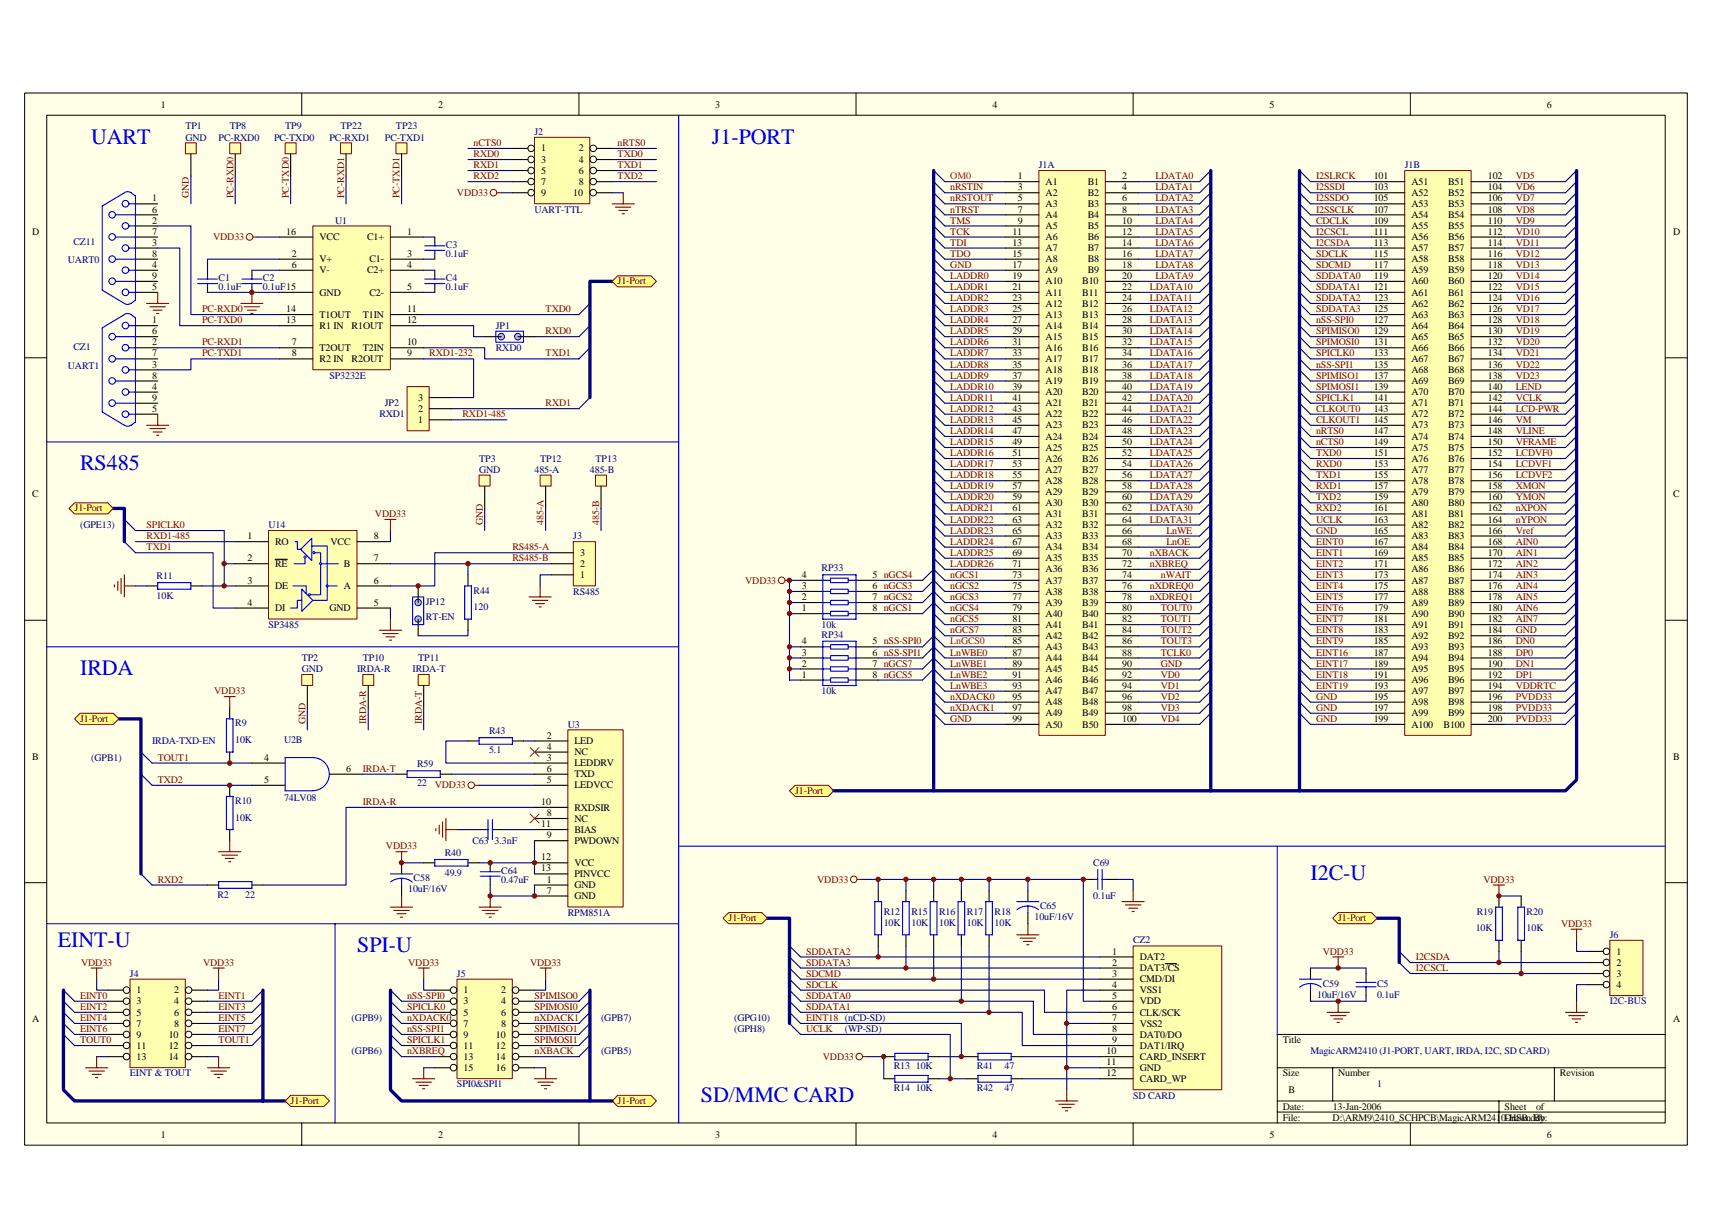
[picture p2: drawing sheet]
<svg xmlns="http://www.w3.org/2000/svg" width="297mm" height="210mm" viewBox="0 0 297 210" stroke-linecap="round" stroke-linejoin="round" font-family="sans-serif">
<defs><g id="words">
<g font-size="3.8" fill="#00f">
<text x="15.8" y="24.9">UART</text>
<text x="123.4" y="24.9">J1-PORT</text>
<text x="13.9" y="81.6">RS485</text>
<text x="13.9" y="117.1">IRDA</text>
<text x="227.2" y="152.6">I2C-U</text>
<text x="10" y="164.1">EINT-U</text>
<text x="61.9" y="165.1">SPI-U</text>
<text x="121.5" y="191">SD/MMC CARD</text>
</g>
<g font-size="1.7">
<text x="27.9" y="18.8">1</text>
<text x="76" y="18.8">2</text>
<text x="124" y="18.8">3</text>
<text x="172.1" y="18.8">4</text>
<text x="220.1" y="18.8">5</text>
<text x="268.2" y="18.8">6</text>
<text x="93.8" y="26.3">1</text>
<text x="93.8" y="28.2">3</text>
<text x="100.4" y="26.3">2</text>
<text x="100.4" y="28.2">4</text>
<text x="26.4" y="34.9">1</text>
<text x="93.8" y="30.1">5</text>
<text x="93.8" y="32">7</text>
<text x="93.8" y="34">9</text>
<text x="99.4" y="34">10</text>
<text x="100.4" y="30.1">6</text>
<text x="100.4" y="32">8</text>
<text x="176.5" y="31.1">1</text>
<text x="176.5" y="33">3</text>
<text x="176.5" y="34.9">5</text>
<text x="181.3" y="32">A1</text>
<text x="181.3" y="34">A2</text>
<text x="181.3" y="35.9">A3</text>
<text x="188.6" y="32">B1</text>
<text x="188.6" y="34">B2</text>
<text x="188.6" y="35.9">B3</text>
<text x="194.6" y="31.1">2</text>
<text x="194.6" y="33">4</text>
<text x="194.6" y="34.9">6</text>
<text x="238.2" y="31.1">101</text>
<text x="238.2" y="33">103</text>
<text x="238.2" y="34.9">105</text>
<text x="244.7" y="32">A51</text>
<text x="244.7" y="34">A52</text>
<text x="244.7" y="35.9">A53</text>
<text x="251.1" y="32">B51</text>
<text x="251.1" y="34">B52</text>
<text x="251.1" y="35.9">B53</text>
<text x="258" y="31.1">102</text>
<text x="258" y="33">104</text>
<text x="258" y="34.9">106</text>
<text x="5.6" y="40.7">D</text>
<text x="26.4" y="36.9">6</text>
<text x="26.4" y="38.8">2</text>
<text x="26.4" y="40.7">7</text>
<text x="49.6" y="40.7">16</text>
<text x="55.4" y="41.6">VCC</text>
<text x="63.7" y="41.6">C1+</text>
<text x="70.6" y="40.7">1</text>
<text x="175.6" y="40.7">11</text>
<text x="176.5" y="36.9">7</text>
<text x="176.5" y="38.8">9</text>
<text x="181.3" y="37.8">A4</text>
<text x="181.3" y="39.7">A5</text>
<text x="181.3" y="41.6">A6</text>
<text x="188.6" y="37.8">B4</text>
<text x="188.6" y="39.7">B5</text>
<text x="188.6" y="41.6">B6</text>
<text x="194.6" y="36.9">8</text>
<text x="194.6" y="38.8">10</text>
<text x="194.6" y="40.7">12</text>
<text x="238.2" y="36.9">107</text>
<text x="238.2" y="38.8">109</text>
<text x="238.2" y="40.7">111</text>
<text x="244.7" y="37.8">A54</text>
<text x="244.7" y="39.7">A55</text>
<text x="244.7" y="41.6">A56</text>
<text x="251.1" y="37.8">B54</text>
<text x="251.1" y="39.7">B55</text>
<text x="251.1" y="41.6">B56</text>
<text x="258" y="36.9">108</text>
<text x="258" y="38.8">110</text>
<text x="258" y="40.7">112</text>
<text x="290.1" y="40.7">D</text>
<text x="26.4" y="42.6">3</text>
<text x="26.4" y="44.5">8</text>
<text x="26.4" y="46.4">4</text>
<text x="50.6" y="44.5">2</text>
<text x="50.6" y="46.4">6</text>
<text x="55.4" y="45.5">V+</text>
<text x="55.4" y="47.4">V-</text>
<text x="63.7" y="47.4">C2+</text>
<text x="64" y="45.5">C1-</text>
<text x="70.6" y="44.5">3</text>
<text x="70.6" y="46.4">4</text>
<text x="175.6" y="42.6">13</text>
<text x="175.6" y="44.5">15</text>
<text x="175.6" y="46.4">17</text>
<text x="181.3" y="43.6">A7</text>
<text x="181.3" y="45.5">A8</text>
<text x="181.3" y="47.4">A9</text>
<text x="188.6" y="43.6">B7</text>
<text x="188.6" y="45.5">B8</text>
<text x="188.6" y="47.4">B9</text>
<text x="194.6" y="42.6">14</text>
<text x="194.6" y="44.5">16</text>
<text x="194.6" y="46.4">18</text>
<text x="238.2" y="42.6">113</text>
<text x="238.2" y="44.5">115</text>
<text x="238.2" y="46.4">117</text>
<text x="244.7" y="43.6">A57</text>
<text x="244.7" y="45.5">A58</text>
<text x="244.7" y="47.4">A59</text>
<text x="251.1" y="43.6">B57</text>
<text x="251.1" y="45.5">B58</text>
<text x="251.1" y="47.4">B59</text>
<text x="258" y="42.6">114</text>
<text x="258" y="44.5">116</text>
<text x="258" y="46.4">118</text>
<text x="26.4" y="48.4">9</text>
<text x="26.4" y="50.3">5</text>
<text x="55.4" y="51.2">GND</text>
<text x="64" y="51.2">C2-</text>
<text x="70.6" y="50.3">5</text>
<text x="175.6" y="48.4">19</text>
<text x="175.6" y="50.3">21</text>
<text x="175.6" y="52.2">23</text>
<text x="181.3" y="49.3">A10</text>
<text x="181.3" y="51.2">A11</text>
<text x="181.3" y="53.2">A12</text>
<text x="187.7" y="49.3">B10</text>
<text x="187.7" y="51.2">B11</text>
<text x="187.7" y="53.2">B12</text>
<text x="194.6" y="48.4">20</text>
<text x="194.6" y="50.3">22</text>
<text x="194.6" y="52.2">24</text>
<text x="238.2" y="48.4">119</text>
<text x="238.2" y="50.3">121</text>
<text x="238.2" y="52.2">123</text>
<text x="244.7" y="49.3">A60</text>
<text x="244.7" y="51.2">A61</text>
<text x="244.7" y="53.2">A62</text>
<text x="251.1" y="49.3">B60</text>
<text x="251.1" y="51.2">B61</text>
<text x="251.1" y="53.2">B62</text>
<text x="258" y="48.4">120</text>
<text x="258" y="50.3">122</text>
<text x="258" y="52.2">124</text>
<text x="26.4" y="56">1</text>
<text x="26.4" y="58">6</text>
<text x="26.4" y="59.9">2</text>
<text x="49.6" y="56">13</text>
<text x="49.6" y="54.1">14</text>
<text x="50.6" y="59.9">7</text>
<text x="55.4" y="57">R1 IN</text>
<text x="55.4" y="55.1">T1OUT</text>
<text x="61" y="57">R1OUT</text>
<text x="62.9" y="55.1">T1IN</text>
<text x="70.6" y="56">12</text>
<text x="70.6" y="54.1">11</text>
<text x="70.6" y="59.9">10</text>
<text x="175.6" y="54.1">25</text>
<text x="175.6" y="56">27</text>
<text x="175.6" y="58">29</text>
<text x="175.6" y="59.9">31</text>
<text x="181.3" y="55.1">A13</text>
<text x="181.3" y="57">A14</text>
<text x="181.3" y="58.9">A15</text>
<text x="187.7" y="55.1">B13</text>
<text x="187.7" y="57">B14</text>
<text x="187.7" y="58.9">B15</text>
<text x="194.6" y="54.1">26</text>
<text x="194.6" y="56">28</text>
<text x="194.6" y="58">30</text>
<text x="194.6" y="59.9">32</text>
<text x="238.2" y="54.1">125</text>
<text x="238.2" y="56">127</text>
<text x="238.2" y="58">129</text>
<text x="238.2" y="59.9">131</text>
<text x="244.7" y="55.1">A63</text>
<text x="244.7" y="57">A64</text>
<text x="244.7" y="58.9">A65</text>
<text x="251.1" y="55.1">B63</text>
<text x="251.1" y="57">B64</text>
<text x="251.1" y="58.9">B65</text>
<text x="258" y="54.1">126</text>
<text x="258" y="56">128</text>
<text x="258" y="58">130</text>
<text x="258" y="59.9">132</text>
<text x="26.4" y="61.8">7</text>
<text x="26.4" y="63.7">3</text>
<text x="26.4" y="65.6">8</text>
<text x="50.6" y="61.8">8</text>
<text x="55.4" y="62.8">R2 IN</text>
<text x="55.4" y="60.9">T2OUT</text>
<text x="61" y="62.8">R2OUT</text>
<text x="62.9" y="60.9">T2IN</text>
<text x="70.6" y="61.8">9</text>
<text x="175.6" y="61.8">33</text>
<text x="175.6" y="63.7">35</text>
<text x="175.6" y="65.6">37</text>
<text x="181.3" y="60.9">A16</text>
<text x="181.3" y="62.8">A17</text>
<text x="181.3" y="64.7">A18</text>
<text x="187.7" y="60.9">B16</text>
<text x="187.7" y="62.8">B17</text>
<text x="187.7" y="64.7">B18</text>
<text x="194.6" y="61.8">34</text>
<text x="194.6" y="63.7">36</text>
<text x="194.6" y="65.6">38</text>
<text x="238.2" y="61.8">133</text>
<text x="238.2" y="63.7">135</text>
<text x="238.2" y="65.6">137</text>
<text x="244.7" y="60.9">A66</text>
<text x="244.7" y="62.8">A67</text>
<text x="244.7" y="64.7">A68</text>
<text x="251.1" y="60.9">B66</text>
<text x="251.1" y="62.8">B67</text>
<text x="251.1" y="64.7">B68</text>
<text x="258" y="61.8">134</text>
<text x="258" y="63.7">136</text>
<text x="258" y="65.6">138</text>
<text x="26.4" y="67.6">4</text>
<text x="26.4" y="69.5">9</text>
<text x="26.4" y="71.4">5</text>
<text x="72.5" y="71.4">2</text>
<text x="72.5" y="69.5">3</text>
<text x="175.6" y="67.6">39</text>
<text x="175.6" y="69.5">41</text>
<text x="175.6" y="71.4">43</text>
<text x="181.3" y="66.6">A19</text>
<text x="181.3" y="68.5">A20</text>
<text x="181.3" y="70.4">A21</text>
<text x="187.7" y="66.6">B19</text>
<text x="187.7" y="68.5">B20</text>
<text x="187.7" y="70.4">B21</text>
<text x="194.6" y="67.6">40</text>
<text x="194.6" y="69.5">42</text>
<text x="194.6" y="71.4">44</text>
<text x="238.2" y="67.6">139</text>
<text x="238.2" y="69.5">141</text>
<text x="238.2" y="71.4">143</text>
<text x="244.7" y="66.6">A69</text>
<text x="244.7" y="68.5">A70</text>
<text x="244.7" y="70.4">A71</text>
<text x="251.1" y="66.6">B69</text>
<text x="251.1" y="68.5">B70</text>
<text x="251.1" y="70.4">B71</text>
<text x="258" y="67.6">140</text>
<text x="258" y="69.5">142</text>
<text x="258" y="71.4">144</text>
<text x="72.5" y="73.3">1</text>
<text x="175.6" y="73.3">45</text>
<text x="175.6" y="75.2">47</text>
<text x="175.6" y="77.2">49</text>
<text x="181.3" y="72.4">A22</text>
<text x="181.3" y="74.3">A23</text>
<text x="181.3" y="76.2">A24</text>
<text x="187.7" y="72.4">B22</text>
<text x="187.7" y="74.3">B23</text>
<text x="187.7" y="76.2">B24</text>
<text x="194.6" y="73.3">46</text>
<text x="194.6" y="75.2">48</text>
<text x="194.6" y="77.2">50</text>
<text x="238.2" y="73.3">145</text>
<text x="238.2" y="75.2">147</text>
<text x="238.2" y="77.2">149</text>
<text x="244.7" y="72.4">A72</text>
<text x="244.7" y="74.3">A73</text>
<text x="244.7" y="76.2">A74</text>
<text x="251.1" y="72.4">B72</text>
<text x="251.1" y="74.3">B73</text>
<text x="251.1" y="76.2">B74</text>
<text x="258" y="73.3">146</text>
<text x="258" y="75.2">148</text>
<text x="258" y="77.2">150</text>
<text x="175.6" y="79.1">51</text>
<text x="175.6" y="81">53</text>
<text x="175.6" y="82.9">55</text>
<text x="181.3" y="78.1">A25</text>
<text x="181.3" y="80.1">A26</text>
<text x="181.3" y="82">A27</text>
<text x="181.3" y="83.9">A28</text>
<text x="187.7" y="78.1">B25</text>
<text x="187.7" y="80.1">B26</text>
<text x="187.7" y="82">B27</text>
<text x="187.7" y="83.9">B28</text>
<text x="194.6" y="79.1">52</text>
<text x="194.6" y="81">54</text>
<text x="194.6" y="82.9">56</text>
<text x="238.2" y="79.1">151</text>
<text x="238.2" y="81">153</text>
<text x="238.2" y="82.9">155</text>
<text x="244.7" y="78.1">A75</text>
<text x="244.7" y="80.1">A76</text>
<text x="244.7" y="82">A77</text>
<text x="244.7" y="83.9">A78</text>
<text x="251.1" y="78.1">B75</text>
<text x="251.1" y="80.1">B76</text>
<text x="251.1" y="82">B77</text>
<text x="251.1" y="83.9">B78</text>
<text x="258" y="79.1">152</text>
<text x="258" y="81">154</text>
<text x="258" y="82.9">156</text>
<text x="5.6" y="86.2">C</text>
<text x="175.6" y="84.9">57</text>
<text x="175.6" y="86.8">59</text>
<text x="175.6" y="88.7">61</text>
<text x="181.3" y="85.8">A29</text>
<text x="181.3" y="87.7">A30</text>
<text x="181.3" y="89.7">A31</text>
<text x="187.7" y="85.8">B29</text>
<text x="187.7" y="87.7">B30</text>
<text x="187.7" y="89.7">B31</text>
<text x="194.6" y="84.9">58</text>
<text x="194.6" y="86.8">60</text>
<text x="194.6" y="88.7">62</text>
<text x="238.2" y="84.9">157</text>
<text x="238.2" y="86.8">159</text>
<text x="238.2" y="88.7">161</text>
<text x="244.7" y="85.8">A79</text>
<text x="244.7" y="87.7">A80</text>
<text x="244.7" y="89.7">A81</text>
<text x="251.1" y="85.8">B79</text>
<text x="251.1" y="87.7">B80</text>
<text x="251.1" y="89.7">B81</text>
<text x="258" y="84.9">158</text>
<text x="258" y="86.8">160</text>
<text x="258" y="88.7">162</text>
<text x="290.1" y="86.2">C</text>
<text x="42.9" y="93.5">1</text>
<text x="47.7" y="94.4">RO</text>
<text x="57.3" y="94.4">VCC</text>
<text x="64.8" y="93.5">8</text>
<text x="175.6" y="90.6">63</text>
<text x="175.6" y="92.5">65</text>
<text x="175.6" y="94.4">67</text>
<text x="181.3" y="91.6">A32</text>
<text x="181.3" y="93.5">A33</text>
<text x="181.3" y="95.4">A34</text>
<text x="187.7" y="91.6">B32</text>
<text x="187.7" y="93.5">B33</text>
<text x="187.7" y="95.4">B34</text>
<text x="194.6" y="90.6">64</text>
<text x="194.6" y="92.5">66</text>
<text x="194.6" y="94.4">68</text>
<text x="238.2" y="90.6">163</text>
<text x="238.2" y="92.5">165</text>
<text x="238.2" y="94.4">167</text>
<text x="244.7" y="91.6">A82</text>
<text x="244.7" y="93.5">A83</text>
<text x="244.7" y="95.4">A84</text>
<text x="251.1" y="91.6">B82</text>
<text x="251.1" y="93.5">B83</text>
<text x="251.1" y="95.4">B84</text>
<text x="258" y="90.6">164</text>
<text x="258" y="92.5">166</text>
<text x="258" y="94.4">168</text>
<text x="42.9" y="97.3">2</text>
<text x="42.9" y="101.2">3</text>
<text x="47.7" y="98.3">RE</text>
<text x="59.6" y="98.3">B</text>
<text x="64.8" y="101.2">6</text>
<text x="64.8" y="97.3">7</text>
<text x="100.6" y="100.2">1</text>
<text x="100.6" y="98.3">2</text>
<text x="100.6" y="96.4">3</text>
<text x="139" y="100.2">4</text>
<text x="151.3" y="100.2">5 nGCS4</text>
<text x="175.6" y="96.4">69</text>
<text x="175.6" y="98.3">71</text>
<text x="175.6" y="100.2">73</text>
<text x="181.3" y="97.3">A35</text>
<text x="181.3" y="99.3">A36</text>
<text x="181.3" y="101.2">A37</text>
<text x="187.7" y="97.3">B35</text>
<text x="187.7" y="99.3">B36</text>
<text x="187.7" y="101.2">B37</text>
<text x="194.6" y="96.4">70</text>
<text x="194.6" y="98.3">72</text>
<text x="194.6" y="100.2">74</text>
<text x="238.2" y="96.4">169</text>
<text x="238.2" y="98.3">171</text>
<text x="238.2" y="100.2">173</text>
<text x="244.7" y="97.3">A85</text>
<text x="244.7" y="99.3">A86</text>
<text x="244.7" y="101.2">A87</text>
<text x="251.1" y="97.3">B85</text>
<text x="251.1" y="99.3">B86</text>
<text x="251.1" y="101.2">B87</text>
<text x="258" y="96.4">170</text>
<text x="258" y="98.3">172</text>
<text x="258" y="100.2">174</text>
<text x="42.9" y="105">4</text>
<text x="47.7" y="102.1">DE</text>
<text x="47.7" y="106">DI</text>
<text x="57.1" y="106">GND</text>
<text x="59.6" y="102.1">A</text>
<text x="64.8" y="105">5</text>
<text x="139" y="106">1</text>
<text x="139" y="104.1">2</text>
<text x="139" y="102.1">3</text>
<text x="151.3" y="106">8 nGCS1</text>
<text x="151.3" y="104.1">7 nGCS2</text>
<text x="151.3" y="102.1">6 nGCS3</text>
<text x="175.6" y="102.1">75</text>
<text x="175.6" y="104.1">77</text>
<text x="175.6" y="106">79</text>
<text x="175.6" y="107.9">81</text>
<text x="181.3" y="103.1">A38</text>
<text x="181.3" y="105">A39</text>
<text x="181.3" y="106.9">A40</text>
<text x="187.7" y="103.1">B38</text>
<text x="187.7" y="105">B39</text>
<text x="187.7" y="106.9">B40</text>
<text x="194.6" y="102.1">76</text>
<text x="194.6" y="104.1">78</text>
<text x="194.6" y="106">80</text>
<text x="194.6" y="107.9">82</text>
<text x="238.2" y="102.1">175</text>
<text x="238.2" y="104.1">177</text>
<text x="238.2" y="106">179</text>
<text x="238.2" y="107.9">181</text>
<text x="244.7" y="103.1">A88</text>
<text x="244.7" y="105">A89</text>
<text x="244.7" y="106.9">A90</text>
<text x="251.1" y="103.1">B88</text>
<text x="251.1" y="105">B89</text>
<text x="251.1" y="106.9">B90</text>
<text x="258" y="102.1">176</text>
<text x="258" y="104.1">178</text>
<text x="258" y="106">180</text>
<text x="258" y="107.9">182</text>
<text x="139" y="113.7">3</text>
<text x="139" y="111.7">4</text>
<text x="151.3" y="113.7">6 nSS-SPI1</text>
<text x="151.3" y="111.7">5 nSS-SPI0</text>
<text x="175.6" y="109.8">83</text>
<text x="175.6" y="111.7">85</text>
<text x="175.6" y="113.7">87</text>
<text x="181.3" y="108.9">A41</text>
<text x="181.3" y="110.8">A42</text>
<text x="181.3" y="112.7">A43</text>
<text x="187.7" y="108.9">B41</text>
<text x="187.7" y="110.8">B42</text>
<text x="187.7" y="112.7">B43</text>
<text x="194.6" y="109.8">84</text>
<text x="194.6" y="111.7">86</text>
<text x="194.6" y="113.7">88</text>
<text x="238.2" y="109.8">183</text>
<text x="238.2" y="111.7">185</text>
<text x="238.2" y="113.7">187</text>
<text x="244.7" y="108.9">A91</text>
<text x="244.7" y="110.8">A92</text>
<text x="244.7" y="112.7">A93</text>
<text x="251.1" y="108.9">B91</text>
<text x="251.1" y="110.8">B92</text>
<text x="251.1" y="112.7">B93</text>
<text x="258" y="109.8">184</text>
<text x="258" y="111.7">186</text>
<text x="258" y="113.7">188</text>
<text x="139" y="117.5">1</text>
<text x="139" y="115.6">2</text>
<text x="151.3" y="117.5">8 nGCS5</text>
<text x="151.3" y="115.6">7 nGCS7</text>
<text x="175.6" y="115.6">89</text>
<text x="175.6" y="117.5">91</text>
<text x="175.6" y="119.4">93</text>
<text x="181.3" y="114.6">A44</text>
<text x="181.3" y="116.5">A45</text>
<text x="181.3" y="118.5">A46</text>
<text x="187.7" y="114.6">B44</text>
<text x="187.7" y="116.5">B45</text>
<text x="187.7" y="118.5">B46</text>
<text x="194.6" y="115.6">90</text>
<text x="194.6" y="117.5">92</text>
<text x="194.6" y="119.4">94</text>
<text x="238.2" y="115.6">189</text>
<text x="238.2" y="117.5">191</text>
<text x="238.2" y="119.4">193</text>
<text x="244.7" y="114.6">A94</text>
<text x="244.7" y="116.5">A95</text>
<text x="244.7" y="118.5">A96</text>
<text x="251.1" y="114.6">B94</text>
<text x="251.1" y="116.5">B95</text>
<text x="251.1" y="118.5">B96</text>
<text x="258" y="115.6">190</text>
<text x="258" y="117.5">192</text>
<text x="258" y="119.4">194</text>
<text x="175.6" y="121.3">95</text>
<text x="175.6" y="123.3">97</text>
<text x="175.6" y="125.2">99</text>
<text x="181.3" y="120.4">A47</text>
<text x="181.3" y="122.3">A48</text>
<text x="181.3" y="124.2">A49</text>
<text x="187.7" y="120.4">B47</text>
<text x="187.7" y="122.3">B48</text>
<text x="187.7" y="124.2">B49</text>
<text x="194.6" y="121.3">96</text>
<text x="194.6" y="123.3">98</text>
<text x="194.6" y="125.2">100</text>
<text x="238.2" y="121.3">195</text>
<text x="238.2" y="123.3">197</text>
<text x="238.2" y="125.2">199</text>
<text x="244.7" y="120.4">A97</text>
<text x="244.7" y="122.3">A98</text>
<text x="244.7" y="124.2">A99</text>
<text x="251.1" y="120.4">B97</text>
<text x="251.1" y="122.3">B98</text>
<text x="251.1" y="124.2">B99</text>
<text x="258" y="125.2">200</text>
<text x="258" y="121.3">196</text>
<text x="258" y="123.3">198</text>
<text x="5.6" y="131.7">B</text>
<text x="45.8" y="131.9">4</text>
<text x="94.8" y="128.1">2</text>
<text x="94.8" y="131.9">3</text>
<text x="94.8" y="130">4</text>
<text x="99.6" y="129">LED</text>
<text x="99.6" y="130.9">NC</text>
<text x="181.3" y="126.2">A50</text>
<text x="187.7" y="126.2">B50</text>
<text x="244.7" y="126.2">A100</text>
<text x="250.3" y="126.2">B100</text>
<text x="290.1" y="131.7">B</text>
<text x="45.8" y="135.7">5</text>
<text x="60" y="133.8">6</text>
<text x="94.8" y="135.7">5</text>
<text x="94.8" y="133.8">6</text>
<text x="99.6" y="132.9">LEDDRV</text>
<text x="99.6" y="136.7">LEDVCC</text>
<text x="99.6" y="134.8">TXD</text>
<text x="93.8" y="139.6">10</text>
<text x="93.8" y="143.4">11</text>
<text x="94.8" y="141.5">8</text>
<text x="99.6" y="142.5">NC</text>
<text x="99.6" y="140.5">RXDSIR</text>
<text x="93.8" y="149.2">12</text>
<text x="94.8" y="145.4">9</text>
<text x="99.6" y="146.3">PWDOWN</text>
<text x="99.6" y="144.4">BIAS</text>
<text x="93.8" y="151.1">13</text>
<text x="94.8" y="153">1</text>
<text x="94.8" y="155">7</text>
<text x="99.6" y="154">GND</text>
<text x="99.6" y="155.9">GND</text>
<text x="99.6" y="150.2">VCC</text>
<text x="99.6" y="152.1">PINVCC</text>
<text x="192.8" y="165.5">1</text>
<text x="192.8" y="167.4">2</text>
<text x="197.7" y="166.5">DAT2</text>
<text x="280.3" y="165.5">1</text>
<text x="280.3" y="167.4">2</text>
<text x="23.7" y="172.2">1</text>
<text x="30.2" y="172.2">2</text>
<text x="80.4" y="172.2">1</text>
<text x="86.9" y="172.2">2</text>
<text x="192.8" y="169.4">3</text>
<text x="192.8" y="171.3">4</text>
<text x="192.8" y="173.2">5</text>
<text x="197.7" y="168.4">DAT3/CS</text>
<text x="197.7" y="170.3">CMD/DI</text>
<text x="197.7" y="172.2">VSS1</text>
<text x="280.3" y="169.4">3</text>
<text x="280.3" y="171.3">4</text>
<text x="5.6" y="177.2">A</text>
<text x="23.7" y="174.2">3</text>
<text x="23.7" y="176.1">5</text>
<text x="23.7" y="178">7</text>
<text x="23.7" y="179.9">9</text>
<text x="29.2" y="179.9">10</text>
<text x="30.2" y="174.2">4</text>
<text x="30.2" y="176.1">6</text>
<text x="30.2" y="178">8</text>
<text x="80.4" y="174.2">3</text>
<text x="80.4" y="176.1">5</text>
<text x="80.4" y="178">7</text>
<text x="80.4" y="179.9">9</text>
<text x="86" y="179.9">10</text>
<text x="86.9" y="174.2">4</text>
<text x="86.9" y="176.1">6</text>
<text x="86.9" y="178">8</text>
<text x="192.8" y="175.1">6</text>
<text x="192.8" y="177">7</text>
<text x="192.8" y="179">8</text>
<text x="197.7" y="174.2">VDD</text>
<text x="197.7" y="176.1">CLK/SCK</text>
<text x="197.7" y="178">VSS2</text>
<text x="197.7" y="179.9">DAT0/DO</text>
<text x="290.1" y="177.2">A</text>
<text x="23.7" y="181.8">11</text>
<text x="23.7" y="183.7">13</text>
<text x="29.2" y="181.8">12</text>
<text x="29.2" y="183.7">14</text>
<text x="80.4" y="181.8">11</text>
<text x="80.4" y="183.7">13</text>
<text x="80.4" y="185.7">15</text>
<text x="86" y="181.8">12</text>
<text x="86" y="183.7">14</text>
<text x="86" y="185.7">16</text>
<text x="191.9" y="182.8">10</text>
<text x="191.9" y="184.7">11</text>
<text x="192.8" y="180.9">9</text>
<text x="197.7" y="181.8">DAT1/IRQ</text>
<text x="197.7" y="183.7">CARD_INSERT</text>
<text x="197.7" y="185.7">GND</text>
<text x="222.4" y="180.9">Title</text>
<text x="191.9" y="186.6">12</text>
<text x="197.7" y="187.6">CARD_WP</text>
<text x="222.4" y="186.6">Size</text>
<text x="223.4" y="189.5">B</text>
<text x="232" y="186.6">Number</text>
<text x="270.5" y="186.6">Revision</text>
<text x="27.9" y="197.4">1</text>
<text x="76" y="197.4">2</text>
<text x="124" y="197.4">3</text>
<text x="172.1" y="197.4">4</text>
<text x="220.1" y="197.4">5</text>
<text x="222.4" y="192.4">Date:</text>
<text x="222.4" y="194.3">File:</text>
<text x="231.1" y="194.3">D:\ARM9\2410_SCHPCB\MagicARM2410-HSB.ddb</text>
<text x="231.1" y="192.4">13-Jan-2006</text>
<text x="260.9" y="194.3">Drawn By:</text>
<text x="260.9" y="192.4">Sheet</text>
<text x="266.4" y="192.4">of</text>
<text x="268.2" y="197.4">6</text>
</g>
<g font-size="1.7" fill="#000080">
<text x="32.1" y="22.4">TP1</text>
<text x="39.8" y="22.4">TP8</text>
<text x="49.4" y="22.4">TP9</text>
<text x="59.1" y="22.4">TP22</text>
<text x="68.7" y="22.4">TP23</text>
<text x="92.7" y="23.4">J2</text>
<text x="32.1" y="24.4">GND</text>
<text x="37.9" y="24.4">PC-RXD0</text>
<text x="47.5" y="24.4">PC-TXD0</text>
<text x="57.1" y="24.4">PC-RXD1</text>
<text x="66.7" y="24.4">PC-TXD1</text>
<text x="180.1" y="29.2">J1A</text>
<text x="243.6" y="29.2">J1B</text>
<text x="58.1" y="38.8">U1</text>
<text x="92.7" y="36.9">UART-TTL</text>
<text x="11.8" y="45.7">UART0</text>
<text x="12.7" y="42.4">CZ11</text>
<text x="77.3" y="43">C3</text>
<text x="77.3" y="44.5">0.1uF</text>
<text x="37.9" y="48.7">C1</text>
<text x="37.9" y="50.3">0.1uF</text>
<text x="45.6" y="48.7">C2</text>
<text x="45.6" y="50.3">0.1uF15</text>
<text x="77.3" y="48.7">C4</text>
<text x="77.3" y="50.3">0.1uF</text>
<text x="86" y="57">JP1</text>
<text x="11.8" y="63.9">UART1</text>
<text x="12.7" y="60.7">CZ1</text>
<text x="57.1" y="65.6">SP3232E</text>
<text x="86" y="60.9">RXD0</text>
<text x="66.7" y="70.4">JP2</text>
<text x="65.8" y="72.4">RXD1</text>
<text x="83.1" y="80.1">TP3</text>
<text x="83.1" y="82">GND</text>
<text x="92.7" y="82">485-A</text>
<text x="93.7" y="80.1">TP12</text>
<text x="102.3" y="82">485-B</text>
<text x="103.3" y="80.1">TP13</text>
<text x="13.9" y="91.6">(GPE13)</text>
<text x="46.6" y="91.6">U14</text>
<text x="99.4" y="93.5">J3</text>
<text x="27.2" y="100.4">R11</text>
<text x="142.5" y="99.1">RP33</text>
<text x="27.2" y="103.9">10K</text>
<text x="73.8" y="104.8">JP12</text>
<text x="73.8" y="107.5">RT-EN</text>
<text x="82.1" y="102.9">R44</text>
<text x="82.1" y="105.8">120</text>
<text x="99.4" y="103.1">RS485</text>
<text x="46.6" y="108.9">SP3485</text>
<text x="142.5" y="108.9">10k</text>
<text x="142.5" y="110.6">RP34</text>
<text x="52.3" y="114.6">TP2</text>
<text x="52.3" y="116.5">GND</text>
<text x="61.9" y="116.5">IRDA-R</text>
<text x="62.9" y="114.6">TP10</text>
<text x="71.5" y="116.5">IRDA-T</text>
<text x="72.5" y="114.6">TP11</text>
<text x="40.8" y="125.9">R9</text>
<text x="142.5" y="120.4">10k</text>
<text x="15.8" y="131.9">(GPB1)</text>
<text x="26.4" y="129">IRDA-TXD-EN</text>
<text x="40.8" y="128.8">10K</text>
<text x="49.3" y="128.8">U2B</text>
<text x="84.8" y="127.3">R43</text>
<text x="84.8" y="130.6">5.1</text>
<text x="98.5" y="126.2">U3</text>
<text x="72.3" y="133.1">R59</text>
<text x="72.3" y="136.3">22</text>
<text x="40.8" y="139.4">R10</text>
<text x="40.8" y="142.3">10K</text>
<text x="49.3" y="138.8">74LV08</text>
<text x="77.1" y="148.4">R40</text>
<text x="81.9" y="146.3">C63 3.3nF</text>
<text x="37.7" y="155.7">R2</text>
<text x="42.5" y="155.7">22</text>
<text x="70.8" y="154.7">10uF/16V</text>
<text x="71.7" y="152.8">C58</text>
<text x="77.1" y="151.9">49.9</text>
<text x="86.9" y="151.5">C64</text>
<text x="86.9" y="153">0.47uF</text>
<text x="189.6" y="150.2">C69</text>
<text x="189.6" y="155.9">0.1uF</text>
<text x="98.5" y="158.8">RPM851A</text>
<text x="153.2" y="158.6">R12</text>
<text x="153.2" y="160.5">10K</text>
<text x="158" y="158.6">R15</text>
<text x="158" y="160.5">10K</text>
<text x="162.9" y="158.6">R16</text>
<text x="162.9" y="160.5">10K</text>
<text x="167.7" y="158.6">R17</text>
<text x="167.7" y="160.5">10K</text>
<text x="172.5" y="158.6">R18</text>
<text x="172.5" y="160.5">10K</text>
<text x="179.4" y="159.6">10uF/16V</text>
<text x="180.4" y="157.6">C65</text>
<text x="255.9" y="161.5">10K</text>
<text x="256.1" y="158.6">R19</text>
<text x="264.7" y="158.6">R20</text>
<text x="264.7" y="161.5">10K</text>
<text x="196.5" y="163.6">CZ2</text>
<text x="279.1" y="162.6">J6</text>
<text x="22.5" y="169.4">J4</text>
<text x="79.2" y="169.4">J5</text>
<text x="228.4" y="173">10uF/16V</text>
<text x="229.4" y="171.1">C59</text>
<text x="238.8" y="171.1">C5</text>
<text x="238.8" y="173">0.1uF</text>
<text x="61" y="177">(GPB9)</text>
<text x="104.2" y="177">(GPB7)</text>
<text x="127.3" y="179">(GPH8)</text>
<text x="127.3" y="177">(GPG10)</text>
<text x="146.5" y="179">(WP-SD)</text>
<text x="279.1" y="174.2">I2C-BUS</text>
<text x="61" y="182.8">(GPB6)</text>
<text x="104.2" y="182.8">(GPB5)</text>
<text x="155" y="185.3">R13 10K</text>
<text x="169.4" y="185.3">R41</text>
<text x="174.2" y="185.3">47</text>
<text x="227.2" y="182.8">MagicARM2410 (J1-PORT, UART, IRDA, I2C, SD CARD)</text>
<text x="22.5" y="186.6">EINT &amp; TOUT</text>
<text x="79.2" y="188.6">SPI0&amp;SPI1</text>
<text x="155" y="189.1">R14 10K</text>
<text x="169.4" y="189.1">R42</text>
<text x="174.2" y="189.1">47</text>
<text x="196.5" y="190.5">SD CARD</text>
<text x="238.8" y="188.6">1</text>
</g>
<g font-size="1.7" fill="#800000">
<text x="82.1" y="27.2">RXD0</text>
<text x="82.1" y="25.3">nCTS0</text>
<text x="82.1" y="29.2">RXD1</text>
<text x="107.1" y="27.2">TXD0</text>
<text x="107.1" y="29.2">TXD1</text>
<text x="107.1" y="25.3">nRTS0</text>
<text x="32.8" y="34.4" transform="rotate(-90 32.8 34.4)">GND</text>
<text x="40.5" y="34.4" transform="rotate(-90 40.5 34.4)">PC-RXD0</text>
<text x="50.1" y="34.4" transform="rotate(-90 50.1 34.4)">PC-TXD0</text>
<text x="59.7" y="34.4" transform="rotate(-90 59.7 34.4)">PC-RXD1</text>
<text x="69.3" y="34.4" transform="rotate(-90 69.3 34.4)">PC-TXD1</text>
<text x="79.2" y="34">VDD33</text>
<text x="82.1" y="31.1">RXD2</text>
<text x="107.1" y="31.1">TXD2</text>
<text x="164.8" y="33">nRSTIN</text>
<text x="164.8" y="34.9">nRSTOUT</text>
<text x="200.3" y="31.1">LDATA0</text>
<text x="200.3" y="33">LDATA1</text>
<text x="200.3" y="34.9">LDATA2</text>
<text x="228.2" y="34.9">I2SSDO</text>
<text x="228.2" y="31.1">I2SLRCK</text>
<text x="228.2" y="33">I2SSDI</text>
<text x="262.8" y="31.1">VD5</text>
<text x="262.8" y="33">VD6</text>
<text x="262.8" y="34.9">VD7</text>
<text x="37" y="41.6">VDD33</text>
<text x="164.8" y="40.7">TCK</text>
<text x="164.8" y="36.9">nTRST</text>
<text x="164.8" y="38.8">TMS</text>
<text x="200.3" y="36.9">LDATA3</text>
<text x="200.3" y="38.8">LDATA4</text>
<text x="200.3" y="40.7">LDATA5</text>
<text x="228.2" y="38.8">CDCLK</text>
<text x="228.2" y="36.9">I2SSCLK</text>
<text x="228.2" y="40.7">I2CSCL</text>
<text x="262.8" y="36.9">VD8</text>
<text x="262.8" y="38.8">VD9</text>
<text x="262.8" y="40.7">VD10</text>
<text x="164.8" y="42.6">TDI</text>
<text x="164.8" y="44.5">TDO</text>
<text x="164.8" y="46.4">GND</text>
<text x="200.3" y="42.6">LDATA6</text>
<text x="200.3" y="44.5">LDATA7</text>
<text x="200.3" y="46.4">LDATA8</text>
<text x="228.2" y="44.5">SDCLK</text>
<text x="228.2" y="46.4">SDCMD</text>
<text x="228.2" y="42.6">I2CSDA</text>
<text x="262.8" y="42.6">VD11</text>
<text x="262.8" y="44.5">VD12</text>
<text x="262.8" y="46.4">VD13</text>
<text x="107.1" y="49.3">J1-Port</text>
<text x="164.8" y="48.4">LADDR0</text>
<text x="164.8" y="50.3">LADDR1</text>
<text x="164.8" y="52.2">LADDR2</text>
<text x="199.4" y="50.3">LDATA10</text>
<text x="199.4" y="52.2">LDATA11</text>
<text x="200.3" y="48.4">LDATA9</text>
<text x="228.2" y="48.4">SDDATA0</text>
<text x="228.2" y="50.3">SDDATA1</text>
<text x="228.2" y="52.2">SDDATA2</text>
<text x="262.8" y="48.4">VD14</text>
<text x="262.8" y="50.3">VD15</text>
<text x="262.8" y="52.2">VD16</text>
<text x="35" y="54.1">PC-RXD0</text>
<text x="35" y="56">PC-TXD0</text>
<text x="35" y="59.9">PC-RXD1</text>
<text x="94.6" y="54.1">TXD0</text>
<text x="94.6" y="58">RXD0</text>
<text x="164.8" y="54.1">LADDR3</text>
<text x="164.8" y="56">LADDR4</text>
<text x="164.8" y="58">LADDR5</text>
<text x="164.8" y="59.9">LADDR6</text>
<text x="199.4" y="54.1">LDATA12</text>
<text x="199.4" y="56">LDATA13</text>
<text x="199.4" y="58">LDATA14</text>
<text x="199.4" y="59.9">LDATA15</text>
<text x="228.2" y="54.1">SDDATA3</text>
<text x="228.2" y="59.9">SPIMOSI0</text>
<text x="228.2" y="58">SPIMISO0</text>
<text x="228.2" y="56">nSS-SPI0</text>
<text x="262.8" y="54.1">VD17</text>
<text x="262.8" y="56">VD18</text>
<text x="262.8" y="58">VD19</text>
<text x="262.8" y="59.9">VD20</text>
<text x="35" y="61.8">PC-TXD1</text>
<text x="74.4" y="61.8">RXD1-232</text>
<text x="94.6" y="61.8">TXD1</text>
<text x="164.8" y="61.8">LADDR7</text>
<text x="164.8" y="63.7">LADDR8</text>
<text x="164.8" y="65.6">LADDR9</text>
<text x="199.4" y="61.8">LDATA16</text>
<text x="199.4" y="63.7">LDATA17</text>
<text x="199.4" y="65.6">LDATA18</text>
<text x="228.2" y="63.7">nSS-SPI1</text>
<text x="228.2" y="61.8">SPICLK0</text>
<text x="228.2" y="65.6">SPIMISO1</text>
<text x="262.8" y="61.8">VD21</text>
<text x="262.8" y="63.7">VD22</text>
<text x="262.8" y="65.6">VD23</text>
<text x="94.6" y="70.4">RXD1</text>
<text x="164.8" y="67.6">LADDR10</text>
<text x="164.8" y="69.5">LADDR11</text>
<text x="164.8" y="71.4">LADDR12</text>
<text x="199.4" y="67.6">LDATA19</text>
<text x="199.4" y="69.5">LDATA20</text>
<text x="199.4" y="71.4">LDATA21</text>
<text x="228.2" y="69.5">SPICLK1</text>
<text x="228.2" y="67.6">SPIMOSI1</text>
<text x="228.2" y="71.4">CLKOUT0</text>
<text x="262.8" y="71.4">LCD-PWR</text>
<text x="262.8" y="69.5">VCLK</text>
<text x="262.8" y="67.6">LEND</text>
<text x="80.2" y="72.4">RXD1-485</text>
<text x="164.8" y="73.3">LADDR13</text>
<text x="164.8" y="75.2">LADDR14</text>
<text x="164.8" y="77.2">LADDR15</text>
<text x="199.4" y="73.3">LDATA22</text>
<text x="199.4" y="75.2">LDATA23</text>
<text x="199.4" y="77.2">LDATA24</text>
<text x="228.2" y="77.2">nCTS0</text>
<text x="228.2" y="75.2">nRTS0</text>
<text x="228.2" y="73.3">CLKOUT1</text>
<text x="262.8" y="73.3">VM</text>
<text x="262.8" y="77.2">VFRAME</text>
<text x="262.8" y="75.2">VLINE</text>
<text x="164.8" y="79.1">LADDR16</text>
<text x="164.8" y="81">LADDR17</text>
<text x="164.8" y="82.9">LADDR18</text>
<text x="199.4" y="79.1">LDATA25</text>
<text x="199.4" y="81">LDATA26</text>
<text x="199.4" y="82.9">LDATA27</text>
<text x="228.2" y="79.1">TXD0</text>
<text x="228.2" y="81">RXD0</text>
<text x="228.2" y="82.9">TXD1</text>
<text x="262.8" y="82.9">LCDVF2</text>
<text x="262.8" y="81">LCDVF1</text>
<text x="262.8" y="79.1">LCDVF0</text>
<text x="12.9" y="88.7">J1-Port</text>
<text x="65" y="89.7">VDD33</text>
<text x="164.8" y="84.9">LADDR19</text>
<text x="164.8" y="86.8">LADDR20</text>
<text x="164.8" y="88.7">LADDR21</text>
<text x="199.4" y="84.9">LDATA28</text>
<text x="199.4" y="86.8">LDATA29</text>
<text x="199.4" y="88.7">LDATA30</text>
<text x="228.2" y="84.9">RXD1</text>
<text x="228.2" y="86.8">TXD2</text>
<text x="228.2" y="88.7">RXD2</text>
<text x="262.8" y="84.9">XMON</text>
<text x="262.8" y="88.7">nXPON</text>
<text x="262.8" y="86.8">YMON</text>
<text x="25.4" y="91.6">SPICLK0</text>
<text x="25.4" y="95.4">TXD1</text>
<text x="25.4" y="93.5">RXD1-485</text>
<text x="83.7" y="91" transform="rotate(-90 83.7 91)">GND</text>
<text x="88.9" y="95.4">RS485-A</text>
<text x="94.3" y="91" transform="rotate(-90 94.3 91)">485-A</text>
<text x="103.9" y="91" transform="rotate(-90 103.9 91)">485-B</text>
<text x="164.8" y="90.6">LADDR22</text>
<text x="164.8" y="92.5">LADDR23</text>
<text x="164.8" y="94.4">LADDR24</text>
<text x="199.4" y="90.6">LDATA31</text>
<text x="202.3" y="92.5">LnWE</text>
<text x="202.3" y="94.4">LnOE</text>
<text x="228.2" y="92.5">GND</text>
<text x="228.2" y="90.6">UCLK</text>
<text x="228.2" y="94.4">EINT0</text>
<text x="262.8" y="94.4">AIN0</text>
<text x="262.8" y="92.5">Vref</text>
<text x="262.8" y="90.6">nYPON</text>
<text x="88.9" y="97.3">RS485-B</text>
<text x="129.2" y="101.2">VDD33</text>
<text x="164.8" y="100.2">nGCS1</text>
<text x="164.8" y="96.4">LADDR25</text>
<text x="164.8" y="98.3">LADDR26</text>
<text x="199.4" y="98.3">nXBREQ</text>
<text x="199.4" y="96.4">nXBACK</text>
<text x="201.3" y="100.2">nWAIT</text>
<text x="228.2" y="98.3">EINT2</text>
<text x="228.2" y="96.4">EINT1</text>
<text x="228.2" y="100.2">EINT3</text>
<text x="262.8" y="98.3">AIN2</text>
<text x="262.8" y="96.4">AIN1</text>
<text x="262.8" y="100.2">AIN3</text>
<text x="164.8" y="102.1">nGCS2</text>
<text x="164.8" y="104.1">nGCS3</text>
<text x="164.8" y="106">nGCS4</text>
<text x="164.8" y="107.9">nGCS5</text>
<text x="199.4" y="104.1">nXDREQ1</text>
<text x="199.4" y="102.1">nXDREQ0</text>
<text x="201.3" y="106">TOUT0</text>
<text x="201.3" y="107.9">TOUT1</text>
<text x="228.2" y="102.1">EINT4</text>
<text x="228.2" y="104.1">EINT5</text>
<text x="228.2" y="106">EINT6</text>
<text x="228.2" y="107.9">EINT7</text>
<text x="262.8" y="102.1">AIN4</text>
<text x="262.8" y="106">AIN6</text>
<text x="262.8" y="104.1">AIN5</text>
<text x="262.8" y="107.9">AIN7</text>
<text x="164.8" y="113.7">LnWBE0</text>
<text x="164.8" y="109.8">nGCS7</text>
<text x="201.3" y="109.8">TOUT2</text>
<text x="201.3" y="111.7">TOUT3</text>
<text x="201.3" y="113.7">TCLK0</text>
<text x="228.2" y="109.8">EINT8</text>
<text x="228.2" y="113.7">EINT16</text>
<text x="228.2" y="111.7">EINT9</text>
<text x="262.8" y="109.8">GND</text>
<text x="262.8" y="111.7">DN0</text>
<text x="262.8" y="113.7">DP0</text>
<text x="164.8" y="115.6">LnWBE1</text>
<text x="164.8" y="117.5">LnWBE2</text>
<text x="164.8" y="119.4">LnWBE3</text>
<text x="201.3" y="117.5">VD0</text>
<text x="201.3" y="119.4">VD1</text>
<text x="201.3" y="115.6">GND</text>
<text x="228.2" y="119.4">EINT19</text>
<text x="228.2" y="115.6">EINT17</text>
<text x="228.2" y="117.5">EINT18</text>
<text x="262.8" y="119.4">VDDRTC</text>
<text x="262.8" y="115.6">DN1</text>
<text x="262.8" y="117.5">DP1</text>
<text x="13.9" y="125.2">J1-Port</text>
<text x="37.1" y="120.4">VDD33</text>
<text x="53" y="125.6" transform="rotate(-90 53 125.6)">GND</text>
<text x="63.5" y="125.6" transform="rotate(-90 63.5 125.6)">IRDA-R</text>
<text x="73.1" y="125.6" transform="rotate(-90 73.1 125.6)">IRDA-T</text>
<text x="164.8" y="123.3">nXDACK1</text>
<text x="164.8" y="121.3">nXDACK0</text>
<text x="164.8" y="125.2">GND</text>
<text x="201.3" y="121.3">VD2</text>
<text x="201.3" y="123.3">VD3</text>
<text x="201.3" y="125.2">VD4</text>
<text x="228.2" y="123.3">GND</text>
<text x="228.2" y="125.2">GND</text>
<text x="228.2" y="121.3">GND</text>
<text x="262.8" y="125.2">PVDD33</text>
<text x="262.8" y="121.3">PVDD33</text>
<text x="262.8" y="123.3">PVDD33</text>
<text x="27.3" y="131.9">TOUT1</text>
<text x="27.3" y="135.7">TXD2</text>
<text x="62.9" y="133.8">IRDA-T</text>
<text x="75.4" y="136.7">VDD33</text>
<text x="137.9" y="137.7">J1-Port</text>
<text x="62.9" y="139.6">IRDA-R</text>
<text x="66.9" y="147.3">VDD33</text>
<text x="27.3" y="153">RXD2</text>
<text x="141.7" y="153">VDD33</text>
<text x="257.2" y="153">VDD33</text>
<text x="126.3" y="159.7">J1-Port</text>
<text x="232" y="159.7">J1-Port</text>
<text x="270.7" y="160.7">VDD33</text>
<text x="14.1" y="167.4">VDD33</text>
<text x="35.2" y="167.4">VDD33</text>
<text x="70.8" y="167.4">VDD33</text>
<text x="91.9" y="167.4">VDD33</text>
<text x="139.8" y="165.5">SDDATA2</text>
<text x="139.8" y="167.4">SDDATA3</text>
<text x="229.4" y="165.5">VDD33</text>
<text x="245.5" y="166.5">I2CSDA</text>
<text x="13.9" y="173.2">EINT0</text>
<text x="37.9" y="173.2">EINT1</text>
<text x="70.6" y="173.2">nSS-SPI0</text>
<text x="92.7" y="173.2">SPIMISO0</text>
<text x="139.8" y="169.4">SDCMD</text>
<text x="139.8" y="171.3">SDCLK</text>
<text x="139.8" y="173.2">SDDATA0</text>
<text x="245.5" y="168.4">I2CSCL</text>
<text x="13.9" y="177">EINT4</text>
<text x="13.9" y="175.1">EINT2</text>
<text x="13.9" y="179">EINT6</text>
<text x="37.9" y="177">EINT5</text>
<text x="37.9" y="175.1">EINT3</text>
<text x="37.9" y="179">EINT7</text>
<text x="70.6" y="179">nSS-SPI1</text>
<text x="70.6" y="175.1">SPICLK0</text>
<text x="70.6" y="177">nXDACK0</text>
<text x="92.7" y="179">SPIMISO1</text>
<text x="92.7" y="177">nXDACK1</text>
<text x="92.7" y="175.1">SPIMOSI0</text>
<text x="139.8" y="175.1">SDDATA1</text>
<text x="139.8" y="179">UCLK</text>
<text x="139.8" y="177">EINT18 (nCD-SD)</text>
<text x="13.9" y="180.9">TOUT0</text>
<text x="37.9" y="180.9">TOUT1</text>
<text x="70.6" y="180.9">SPICLK1</text>
<text x="70.6" y="182.8">nXBREQ</text>
<text x="92.7" y="182.8">nXBACK</text>
<text x="92.7" y="180.9">SPIMOSI1</text>
<text x="142.7" y="183.7">VDD33</text>
<text x="50.4" y="191.4">J1-Port</text>
<text x="107.1" y="191.4">J1-Port</text>
</g>
<g font-size="1.7" fill="#f00">
<text x="164.8" y="31.1">OM0</text>
<text x="164.8" y="111.7">LnGCS0</text>
</g>
</g></defs>
<path d="M4.3 16.1h288.3v182.5h-288.3z" fill="#ffffe8"/>
<g fill="none" stroke="#000" stroke-width=".17">
<path d="M4.3 16.1h288.3v182.5h-288.3zM8.1 20h280.7v174.7h-280.7zM52.3 16.1v3.9M100.4 16.1v3.9M148.4 16.1v3.9M196.5 16.1v3.9M244.6 16.1v3.9M4.3 62h3.8M288.8 62h3.8M4.3 107.5h3.8M288.8 107.5h3.8M4.3 153.1h3.8"/>
<path d="M288.8 153.1h3.8M288.8 179.4h-67.3v15.3M52.3 194.7v3.9M100.4 194.7v3.9M148.4 194.7v3.9M196.5 194.7v3.9M221.5 185.1h67.3M221.5 190.9h67.3M221.5 192.8h67.3M231.1 185.1v5.8M244.6 194.7v3.9M259.9 190.9v3.8"/>
<path d="M269.5 185.1v5.8"/>
</g>
<path d="M117.7 20v174.7M8.1 112.2h109.6" fill="none" stroke="#00f" stroke-width=".19"/>
<path d="M136.9 137.1l1-.9h5.7l1 .9-1 1h-5.7z" fill-rule="evenodd" fill="#ffff80" stroke="#800000" stroke-width=".17"/>
<path d="M8.1 76.6h109.6M117.7 146.7h171.1M221.5 146.7v32.7M8.1 160.2h109.6M58.1 160.2v34.5" fill="none" stroke="#00f" stroke-width=".19"/>
<path d="M86.2 33.4h.7M106.1 35.3h3.9M106.7 35.9h2.7M107.3 36.5h1.5M107.9 37.1h.4M108.1 33.4v1.9" fill="none" stroke="#800000" stroke-width=".19"/>
<path d="M81.1 25.7h7.8M81.1 27.7h7.8M81.1 29.6h7.8M86.9 33.4h2M106.1 33.4h2M106.1 25.7h7.7M106.1 27.7h7.7M106.1 29.6h7.7" fill="none" stroke="#000080" stroke-width=".19"/>
<circle cx="85.6" cy="33.4" r=".57" fill="none" stroke="#800000" stroke-width=".17"/>
<path d="M92.7 23.8h9.6v11.5h-9.6z" fill="#ffffb0"/>
<path d="M92.7 23.8h9.6v11.5h-9.6z" fill="none" stroke="#800000" stroke-width=".17"/>
<g fill="none" stroke="#000" stroke-width=".17">
<circle cx="92.1" cy="29.6" r=".57"/>
<circle cx="92.1" cy="27.6" r=".57"/>
<circle cx="92.1" cy="25.7" r=".57"/>
<circle cx="92.1" cy="33.4" r=".57"/>
<circle cx="92.1" cy="31.5" r=".57"/>
<circle cx="102.9" cy="29.6" r=".57"/>
<circle cx="102.9" cy="27.6" r=".57"/>
<circle cx="102.9" cy="25.7" r=".57"/>
<circle cx="102.9" cy="33.4" r=".57"/>
<circle cx="102.9" cy="31.5" r=".57"/>
</g>
<g fill="none" stroke="#000" stroke-width=".19">
<path d="M23.5 35.3h3.8M23.5 37.3h3.8M23.5 39.2h3.8M88.9 25.7h2.6M88.9 27.7h2.6M88.9 29.6h2.6M88.9 31.5h2.6M88.9 33.4h2.6M103.5 25.7h2.6M103.5 27.7h2.6M103.5 29.6h2.6M103.5 31.5h2.6"/>
<path d="M103.5 33.4h2.6M23.5 41.1h3.8M23.5 43h3.8M23.5 44.9h3.8M23.5 46.9h3.8M23.5 48.8h3.8M23.5 50.7h3.8M36 46.9v.9M36 49.7v1M43.7 46.9v.9M43.7 49.7v1M75.4 41.1v1"/>
<path d="M75.4 44v.9M75.4 46.9v.9M75.4 49.7v1"/>
</g>
<path d="M81.1 31.5h7.8M106.1 31.5h7.7" fill="none" stroke="#000080" stroke-width=".19"/>
<g fill="none" stroke="#00f" stroke-width=".19">
<path d="M20 37.3h3.5M21.6 33.4l.5-.2 .6 .2M21.6 33.4l-3.9 2.3v14.6l3.9 2.3M22.3 39.2h1.2M22.3 35.3h1.2M22.7 33.4l.8 .6v18l-.8 .6M20 48.8h3.5M20 44.9h3.5M20 41.1h3.5M21.6 52.6l.5 .2 .6-.2M22.3 50.7h1.2M22.3 46.9h1.2"/>
<path d="M22.3 43h1.2M34.3 48.4h3.4M34.3 49.2h3.4M36 47.8v.6M36 49.2v.5M41.9 48.4h3.5M41.9 49.2h3.5M43.7 47.8v.6M43.7 49.2v.5M73.7 42.6h3.4M73.7 43.4h3.4M73.7 48.4h3.4"/>
<path d="M73.7 49.2h3.4M75.4 42.1v.5M75.4 43.4v.6M75.4 47.8v.6M75.4 49.2v.5"/>
<circle cx="19.5" cy="37.2" r=".57"/>
<circle cx="21.8" cy="35.3" r=".57"/>
<circle cx="21.8" cy="39.2" r=".57"/>
<circle cx="19.4" cy="41.1" r=".57"/>
<circle cx="19.4" cy="48.8" r=".57"/>
<circle cx="19.5" cy="44.9" r=".57"/>
<circle cx="21.8" cy="50.7" r=".57"/>
<circle cx="21.8" cy="43" r=".57"/>
<circle cx="21.8" cy="46.8" r=".57"/>
</g>
<path d="M25.4 52.6h3.8M26 53.2h2.7M26.6 53.8h1.5M27.2 54.4h.3M27.3 50.7v1.9" fill="none" stroke="#800000" stroke-width=".19"/>
<path d="M54.3 39.2h13.4v24.9h-13.4z" fill="#ffffb0"/>
<g fill="none" stroke="#800000" stroke-width=".17">
<path d="M54.2 39.2h13.5v24.9h-13.5z"/>
<circle cx="43.3" cy="41.1" r=".57"/>
</g>
<g fill="none" stroke="#000" stroke-width=".19">
<path d="M48.5 56.5h5.7M48.5 54.5h5.7M48.5 50.7h5.7M48.5 44.9h5.7M48.5 46.9h5.7M48.5 41.1h5.7M67.7 56.5h5.8M67.7 54.5h5.8M67.7 50.7h5.8M67.7 44.9h5.8M67.7 46.9h5.8M67.7 41.1h5.8"/>
<path d="M48.5 62.2h5.7M48.5 60.3h5.7M67.7 62.2h5.8M67.7 60.3h5.8"/>
</g>
<path d="M41.8 52.6h3.8M42.3 53.2h2.7M42.9 53.8h1.5M43.5 54.4h.4M43.7 50.7v1.9" fill="none" stroke="#bf0000" stroke-width=".19"/>
<path d="M43.9 41.1h.7" fill="none" stroke="#800000" stroke-width=".19"/>
<path d="M36 50.7h12.5M43.7 46.9h4.8M44.6 41.1h3.9M48.5 44.9h-12.5v2M73.5 41.1h1.9M73.5 50.7h1.9M73.5 46.9h1.9M73.5 44.9h1.9M102.3 56.5l-1.9 1.9h-7.7M102.3 52.6l-1.9 1.9" fill="none" stroke="#000080" stroke-width=".19"/>
<path d="M106.1 48.8h-3.8v20.1" fill="none" stroke="#000080" stroke-width=".58"/>
<path d="M107.1 47.8h5.8l.9 1-.9 .9h-5.8l-1-.9z" fill-rule="evenodd" fill="#ffff80" stroke="#800000" stroke-width=".17"/>
<path d="M86 57.4h4.8v2h-4.8z" fill="none" stroke="#00f" stroke-width=".19"/>
<g fill="#c0c0c0" stroke="#00f" stroke-width=".17">
<circle cx="86.9" cy="58.4" r=".57"/>
<circle cx="89.8" cy="58.4" r=".57"/>
</g>
<path d="M23.5 58.4h3.8M23.5 56.5h3.8M84 58.4h2.9M89.8 58.4h2.9M23.5 60.3h3.8M23.5 62.2h3.8M23.5 64.1h3.8M23.5 66.1h3.8M23.5 68h3.8M23.5 69.9h3.8M23.5 71.8h3.8" fill="none" stroke="#000" stroke-width=".19"/>
<path d="M27.3 39.2h5.8v15.3h15.4M27.3 43h3.9v13.5h17.3M73.5 56.5h8.6v1.9h1.9M73.5 54.5h26.9M48.5 62.2h-15.4v1.9h-5.8M73.5 60.3h10.5v1.9h16.4l1.9-1.9" fill="none" stroke="#000080" stroke-width=".19"/>
<g fill="none" stroke="#00f" stroke-width=".19">
<path d="M17.7 56.9l3.9-2.4 .5-.1a1.91 1.91 0 0 1 1.4 .7v18.1a2.22 2.22 0 0 1-1.4 .7l-.5-.2-3.9-2.3zM20 58.4h3.5M22.3 56.5h1.2M20 69.9h3.5M20 66.1h3.5M20 62.2h3.5M22.3 71.8h1.2M22.3 68h1.2M22.3 64.1h1.2M22.3 60.3h1.2"/>
<circle cx="19.4" cy="58.4" r=".57"/>
<circle cx="21.8" cy="56.4" r=".57"/>
<circle cx="19.4" cy="69.9" r=".57"/>
<circle cx="19.5" cy="62.2" r=".57"/>
<circle cx="19.5" cy="66" r=".57"/>
<circle cx="21.8" cy="64.1" r=".57"/>
<circle cx="21.8" cy="71.8" r=".57"/>
<circle cx="21.8" cy="68" r=".57"/>
<circle cx="21.8" cy="60.3" r=".57"/>
</g>
<path d="M25.4 73.7h3.8M26 74.3h2.7M26.6 74.9h1.5M27.2 75.5h.3M27.3 71.8v1.9" fill="none" stroke="#800000" stroke-width=".19"/>
<path d="M70.6 67.1h3.8v7.6h-3.8z" fill="#ffffb0"/>
<path d="M70.6 67h3.8v7.7h-3.8z" fill="none" stroke="#800000" stroke-width=".17"/>
<path d="M74.4 72.8h3.9M74.4 70.9h3.9M74.4 68.9h3.9" fill="none" stroke="#000" stroke-width=".19"/>
<path d="M27.3 60.3h21.2M73.5 62.2h8.6v6.7h-3.8M78.3 72.8h9.6M102.3 68.9l-1.9 2h-22.1" fill="none" stroke="#000080" stroke-width=".19"/>
<circle cx="43.7" cy="50.7" r=".38" fill="#800000" stroke="#800000" stroke-width=".17"/>
<path d="M32.2 24.8h1.8v1.9h-1.8z" fill="#ffffb0"/>
<path d="M32.1 24.8h1.9v1.9h-1.9z" fill="none" stroke="#800000" stroke-width=".17"/>
<path d="M33.1 26.7v3.8" fill="none" stroke="#000" stroke-width=".19"/>
<path d="M49.5 24.8h1.8v1.9h-1.8z" fill="#ffffb0"/>
<path d="M49.4 24.8h1.9v1.9h-1.9z" fill="none" stroke="#800000" stroke-width=".17"/>
<path d="M50.4 26.7v3.8" fill="none" stroke="#000" stroke-width=".19"/>
<path d="M33.1 30.5v4.8M50.4 30.5v4.8" fill="none" stroke="#000080" stroke-width=".19"/>
<path d="M39.9 24.8h1.8v1.9h-1.8z" fill="#ffffb0"/>
<path d="M39.8 24.8h1.9v1.9h-1.9z" fill="none" stroke="#800000" stroke-width=".17"/>
<path d="M40.8 26.7v3.8" fill="none" stroke="#000" stroke-width=".19"/>
<path d="M40.8 30.5v4.8" fill="none" stroke="#000080" stroke-width=".19"/>
<path d="M68.7 24.8h1.9v1.9h-1.9z" fill="#ffffb0"/>
<path d="M68.7 24.8h1.9v1.9h-1.9z" fill="none" stroke="#800000" stroke-width=".17"/>
<path d="M69.6 26.7v3.8" fill="none" stroke="#000" stroke-width=".19"/>
<path d="M69.6 30.5v4.8" fill="none" stroke="#000080" stroke-width=".19"/>
<path d="M59.1 24.8h1.9v1.9h-1.9z" fill="#ffffb0"/>
<path d="M59.1 24.8h1.9v1.9h-1.9z" fill="none" stroke="#800000" stroke-width=".17"/>
<path d="M60 26.7v3.8" fill="none" stroke="#000" stroke-width=".19"/>
<path d="M60 30.5v4.8" fill="none" stroke="#000080" stroke-width=".19"/>
<path d="M46.6 92h15.3v15.3h-15.3z" fill="#ffffb0"/>
<path d="M46.6 92h15.3v15.3h-15.3z" fill="none" stroke="#800000" stroke-width=".17"/>
<path d="M40.8 93.9h5.8M40.8 97.7h5.8M47.7 97h2.1M61.9 93.9h5.8M61.9 97.7h5.8M40.8 101.6h5.8M40.8 105.4h5.8M61.9 101.6h5.8M61.9 105.4h5.8" fill="none" stroke="#000" stroke-width=".19"/>
<path d="M51.2 93.9h.4v1.3h.5M52.1 95.2l2-1.9v3.9zM52.9 96.8v.9h-1.9M54.1 94.7h2.6v9.4h-2.5M54.6 95.8h1v7.3h-1.7M50.8 101.6h2.3v1.3M52.3 102.2l1.9 1.9-1.9 1.9zM52.3 104.1h-.7v1.3h-1.2" fill="none" stroke="#00f" stroke-width=".19"/>
<g fill="#c0c0c0" stroke="#00f" stroke-width=".17">
<path d="M53.5 103h.3v.2h-.3z" fill-rule="evenodd"/>
<path d="M54.3 95.7h.3v.2h-.3z" fill-rule="evenodd"/>
<circle cx="52.9" cy="96.6" r=".18"/>
</g>
<path d="M55.6 97.7h3.1M56.7 101.6h1.8" fill="none" stroke="#00f" stroke-width=".19"/>
<g fill="#c0c0c0" stroke="#00f" stroke-width=".17">
<path d="M55.5 97.6h.2v.3h-.2z" fill-rule="evenodd"/>
<path d="M56.6 101.5h.3v.2h-.3z" fill-rule="evenodd"/>
</g>
<path d="M66.7 90.1h2M67.7 90.1v1.9M65.8 109.3h3.8M66.4 109.9h2.6M66.9 110.4h1.6M67.5 111h.4M67.7 107.4v1.9" fill="none" stroke="#800000" stroke-width=".19"/>
<path d="M23.5 95.8h13.5v9.6h3.8M23.5 93.9h17.3" fill="none" stroke="#11037e" stroke-width=".19"/>
<path d="M21.6 90.1l1.9 1.9h15.4v5.7h1.9M21.6 93.9l1.9 1.9M38.9 97.7v3.9h1.9M67.7 92v1.9M67.7 97.7h27.9M95.6 95.8h-20.2v5.8h-7.7M81.1 109.3v.9h-8.6" fill="none" stroke="#000080" stroke-width=".19"/>
<path d="M19.6 88.2h2v5.7" fill="none" stroke="#000080" stroke-width=".58"/>
<path d="M81.1 99.7v1.9M81.1 107.4v1.9" fill="none" stroke="#000" stroke-width=".19"/>
<path d="M80.6 101.6h1.1v5.8h-1.1z" fill="none" stroke="#00f" stroke-width=".19"/>
<path d="M99.4 93.9h3.8v7.7h-3.8z" fill="#ffffb0"/>
<path d="M99.4 93.9h3.8v7.7h-3.8z" fill="none" stroke="#800000" stroke-width=".17"/>
<path d="M95.6 99.7h3.8M95.6 97.7h3.8M95.6 95.8h3.8" fill="none" stroke="#000" stroke-width=".19"/>
<path d="M12 88.2l.9-1h5.8l.9 1-.9 .9h-5.8z" fill-rule="evenodd" fill="#ffff80" stroke="#800000" stroke-width=".17"/>
<path d="M71.5 103.5h2v4.8h-2z" fill="none" stroke="#00f" stroke-width=".19"/>
<g fill="#c0c0c0" stroke="#00f" stroke-width=".17">
<circle cx="72.5" cy="107.3" r=".57"/>
<circle cx="72.5" cy="104.5" r=".57"/>
</g>
<path d="M72.5 101.6v2.9M72.5 107.4v2.8" fill="none" stroke="#000" stroke-width=".19"/>
<path d="M81.1 97.7v2M95.6 99.7h-1.9v1.9M67.7 105.4v2" fill="none" stroke="#000080" stroke-width=".19"/>
<path d="M91.7 103.5h3.9M92.3 104.1h2.7M92.9 104.7h1.5M93.5 105.2h.3M93.7 101.6v1.9" fill="none" stroke="#800000" stroke-width=".19"/>
<path d="M83.1 82.4h1.9v1.9h-1.9z" fill="#ffffb0"/>
<path d="M83.1 82.4h1.9v1.9h-1.9z" fill="none" stroke="#800000" stroke-width=".17"/>
<path d="M84 84.3v3.9" fill="none" stroke="#000" stroke-width=".19"/>
<path d="M103.3 82.4h1.9v1.9h-1.9z" fill="#ffffb0"/>
<path d="M103.3 82.4h1.9v1.9h-1.9z" fill="none" stroke="#800000" stroke-width=".17"/>
<path d="M104.2 84.3v3.9" fill="none" stroke="#000" stroke-width=".19"/>
<path d="M84 88.2v3.8M104.2 88.2v3.8" fill="none" stroke="#000080" stroke-width=".19"/>
<path d="M93.7 82.4h1.9v1.9h-1.9z" fill="#ffffb0"/>
<g fill="none" stroke="#800000" stroke-width=".17">
<path d="M93.7 82.4h1.9v1.9h-1.9z"/>
<circle cx="81.7" cy="136.2" r=".57"/>
</g>
<g fill="none" stroke="#000" stroke-width=".19">
<path d="M94.6 84.3v3.9M25.4 101.6h1.9M33.1 101.6h1.9M39.8 122.7v2M39.8 130.4v1.9M39.8 136.2v1.9M81.1 128.5h2M88.9 128.5h1.9M36 153.5h1.9M39.8 143.8v2M43.7 153.5h1.9M69.6 149.6v1.9"/>
<path d="M69.6 153.5v1.9M73.5 149.6h1.9M81.1 149.6h2M83.1 143.8h.9M85 149.6v1M85 152.5v1M86 143.8h.9"/>
</g>
<g fill="none" stroke="#000080" stroke-width=".19">
<path d="M94.6 88.2v3.8M23.5 101.6h1.9M35 101.6h3.9M26.4 132.3h17.3M26.4 136.2h17.3M81.1 128.5h-3.8v3.8h15.4M83.1 136.2h9.6M90.8 128.5h1.9M26.4 153.5h9.6M69.6 149.6h3.9M79.2 143.8h3.9M83.1 149.6h9.6"/>
<path d="M85 153.5v1.9h7.7v-1.9M86.9 143.8h5.8M92.7 145.8v5.7"/>
</g>
<g fill="none" stroke="#00f" stroke-width=".19">
<path d="M27.3 101h5.8v1.2h-5.8zM39.3 124.7h1.1v5.7h-1.1zM39.3 138.1h1.1v5.7h-1.1zM83.1 127.9h5.8v1.2h-5.8zM37.9 152.9h5.8v1.1h-5.8zM67.7 151.5h3.8M69.6 152.3l1.2 .2 .7 .4M69.6 152.3l-1.2 .2-.7 .4M69.6 152.3v1.2M75.4 149h5.7v1.2h-5.7zM83.3 151.2h3.4M83.3 151.9h3.4"/>
<path d="M84 143.8h.6M84.6 142.1v3.5M85 150.6v.6M85 151.9v.6M85.4 143.8h.6M85.4 142.1v3.5"/>
</g>
<g fill="none" stroke="#800000" stroke-width=".19">
<path d="M21.6 99.7v3.8M19.8 101.4v.4M20.4 100.8v1.6M21 100.2v2.7M21.6 101.6h1.9M38.9 120.8h1.9M39.8 120.8v1.9M82.3 136.2h.8M37.9 147.7h3.9M38.5 148.3h2.7M39.1 148.8h1.5M39.6 149.4h.4"/>
<path d="M39.8 145.8v1.9M67.7 157.3h3.8M68.3 157.9h2.7M68.7 147.7h1.9M68.9 158.4h1.5M69.4 159h.4M69.6 147.7v1.9M69.6 155.4v1.9M75.6 143.7v.3M76.2 143.1v1.5M76.7 142.5v2.7M77.3 141.9v3.9"/>
<path d="M77.3 143.8h1.9M83.1 157.3h3.8M83.7 157.9h2.7M84.2 158.4h1.6M84.8 159h.4M85 155.4v1.9"/>
</g>
<g fill="#800000" stroke="#800000" stroke-width=".17">
<circle cx="38.9" cy="101.6" r=".38"/>
<circle cx="38.9" cy="97.7" r=".38"/>
<circle cx="72.5" cy="101.6" r=".38"/>
<circle cx="81.2" cy="97.7" r=".38"/>
</g>
<path d="M98.5 126.6h9.6v30.7h-9.6z" fill="#ffffb0"/>
<path d="M98.5 126.6h9.6v30.7h-9.6z" fill="none" stroke="#800000" stroke-width=".17"/>
<g fill="none" stroke="#000" stroke-width=".19">
<path d="M92.7 128.5h5.8M92.7 132.3h5.8M92.7 130.4h5.8M92.7 136.2h5.8M92.7 134.2h5.8M92.7 140h5.8M92.7 153.5h5.8M92.7 155.4h5.8M92.7 141.9h5.8M92.7 145.8h5.8M92.7 143.8h5.8M92.7 149.6h5.8"/>
<path d="M92.7 151.5h5.8"/>
</g>
<path d="M24.4 130.4l2 1.9M24.4 134.2l2 2M92.7 140h-32.7v13.5h-14.4M24.4 151.5l2 2" fill="none" stroke="#000080" stroke-width=".19"/>
<path d="M20.6 124.7h3.8v26.8" fill="none" stroke="#000080" stroke-width=".58"/>
<path d="M13.9 123.7h5.7l1 1-1 .9h-5.7l-1-.9z" fill-rule="evenodd" fill="#ffff80" stroke="#800000" stroke-width=".17"/>
<path d="M52.3 117h1.9v1.9h-1.9z" fill="#ffffb0"/>
<path d="M52.3 117h1.9v1.9h-1.9z" fill="none" stroke="#800000" stroke-width=".17"/>
<path d="M53.3 118.9v3.8" fill="none" stroke="#000" stroke-width=".19"/>
<path d="M72.5 117h1.9v1.9h-1.9z" fill="#ffffb0"/>
<path d="M72.5 117h1.9v1.9h-1.9z" fill="none" stroke="#800000" stroke-width=".17"/>
<path d="M73.5 118.9v3.8" fill="none" stroke="#000" stroke-width=".19"/>
<path d="M53.3 122.7v3.9M73.5 122.7v3.9" fill="none" stroke="#000080" stroke-width=".19"/>
<path d="M62.9 117h1.9v1.9h-1.9z" fill="#ffffb0"/>
<g fill="none" stroke="#800000" stroke-width=".17">
<path d="M62.9 117h1.9v1.9h-1.9z"/>
<circle cx="149" cy="183.2" r=".57"/>
</g>
<path d="M63.9 118.9v3.8M43.7 132.3h5.7M43.7 136.2h5.7M57.1 134.2h5.8M68.7 134.2h1.9M76.3 134.2h2M167.7 183.2h1.9M175.3 183.2h2" fill="none" stroke="#000" stroke-width=".19"/>
<path d="M62.9 134.2h5.8M63.9 122.7v3.9M78.3 134.2h14.4M138.8 167.9h51.9M179.2 179.4h11.5M181.1 175.5h9.6" fill="none" stroke="#000080" stroke-width=".19"/>
<path d="M54.2 137.1a2.87 2.87 0 0 0 2.9-2.9 2.87 2.87 0 0 0-2.9-2.8h-4.8v5.7h4.8M70.6 133.7h5.7v1.1h-5.7zM169.6 182.6h5.7v1.2h-5.7z" fill="none" stroke="#00f" stroke-width=".19"/>
<g fill="#800000" stroke="#800000" stroke-width=".17">
<circle cx="39.8" cy="132.3" r=".38"/>
<circle cx="39.8" cy="136.2" r=".38"/>
<circle cx="92.7" cy="155.4" r=".38"/>
<circle cx="85" cy="155.4" r=".38"/>
<circle cx="92.7" cy="149.6" r=".38"/>
<circle cx="69.6" cy="149.6" r=".38"/>
<circle cx="85" cy="149.6" r=".38"/>
</g>
<path d="M149.6 183.2h.8" fill="none" stroke="#800000" stroke-width=".19"/>
<path d="M196.5 164h15.4v25h-15.4z" fill="#ffffb0"/>
<g fill="none" stroke="#800000" stroke-width=".17">
<path d="M196.5 164h15.4v25h-15.4z"/>
<circle cx="148" cy="152.5" r=".57"/>
</g>
<g fill="none" stroke="#000" stroke-width=".19">
<path d="M152.3 154.4v1.9M157.1 154.4v1.9M161.9 154.4v1.9M166.7 154.4v1.9M171.5 154.4v1.9M187.9 152.5h1.9M191.7 152.5h1.9M152.3 162.1v1.9M157.1 162.1v1.9M161.9 162.1v1.9M166.7 162.1v1.9M171.5 162.1v1.9"/>
<path d="M190.7 165.9h5.8M190.7 167.9h5.8M190.7 169.8h5.8M190.7 171.7h5.8M190.7 173.6h5.8M190.7 175.5h5.8M190.7 177.5h5.8M190.7 179.4h5.8M202.1 167.1h1.9M153.2 183.2h2M153.2 187h2M160.9 183.2h2"/>
<path d="M160.9 187h2M167.7 187h1.9M175.3 187h2M190.7 181.3h5.8M190.7 183.2h5.8M190.7 185.1h5.8M190.7 187h5.8"/>
</g>
<g fill="none" stroke="#000080" stroke-width=".19">
<path d="M149.4 152.5h38.5v21.1h2.8M152.3 152.5v1.9M157.1 152.5v1.9M161.9 152.5v1.9M166.7 152.5v1.9M171.5 152.5v1.9M178.2 152.5v1.9M136.9 169.8l1.9 1.9h42.3v3.8M136.9 171.7l1.9 1.9h40.4v5.8M136.9 177.5l1.9 1.9h26v7.6M136.9 175.5l1.9 2h27.9v5.7M136.9 173.6l1.9 1.9h38.5v5.8h13.4"/>
<path d="M136.9 167.9l1.9 1.9h51.9M136.9 164l1.9 1.9h51.9M136.9 165.9l1.9 2M152.3 164v1.9M157.1 164v3.9M161.9 164v5.8M166.7 164v9.6M171.5 164v11.5M185 177.5v11.5M190.7 171.7h-5.7v5.8h5.7M150.4 183.2h2.8v3.8M162.9 183.2h4.8"/>
<path d="M162.9 187h4.8M177.3 183.2h13.4M177.3 187h13.4M185 185.1h5.7"/>
</g>
<path d="M148.6 152.5h.8M176.3 162.1h3.8M176.9 162.7h2.7M177.5 163.2h1.5M178.1 163.8h.3M178.2 160.2v1.9M183 190.9h3.9M183.6 191.5h2.7M184.2 192h1.5M184.8 192.6h.4M185 189v1.9" fill="none" stroke="#800000" stroke-width=".19"/>
<path d="M151.7 156.3h1.2v5.8h-1.2zM156.5 156.3h1.2v5.8h-1.2zM161.3 156.3h1.2v5.8h-1.2zM166.1 156.3h1.2v5.8h-1.2zM170.9 156.3h1.2v5.8h-1.2zM189.8 152.5h.5M190.3 150.7v3.5M191.1 152.5h.6M191.1 150.7v3.5M155.2 182.6h5.7v1.2h-5.7zM155.2 186.5h5.7v1.1h-5.7zM169.6 186.5h5.7v1.1h-5.7z" fill="none" stroke="#00f" stroke-width=".19"/>
<path d="M133.1 159.2h3.8v18.3" fill="none" stroke="#000080" stroke-width=".58"/>
<path d="M126.3 158.2h5.8l1 1-1 1h-5.8l-.9-1z" fill-rule="evenodd" fill="#ffff80" stroke="#800000" stroke-width=".17"/>
<path d="M178.2 154.4v1.9M178.2 158.2v2" fill="none" stroke="#000" stroke-width=".19"/>
<path d="M176.3 156.3h3.8M176.3 157.7a3.1 3.1 0 0 1 3.8 0M178.2 157.1v1.1" fill="none" stroke="#00f" stroke-width=".19"/>
<path d="M193.6 152.5h2.9v1.9M16.8 183.2h1.9" fill="none" stroke="#000080" stroke-width=".19"/>
<path d="M194.6 156.3h3.8M195.2 156.9h2.6M195.7 157.5h1.6M196.3 158.1h.4M196.5 154.4v1.9M14.8 185.1h3.9M15.4 185.7h2.7M16 186.3h1.5M16.6 186.9h.4M16.8 183.2v1.9" fill="none" stroke="#800000" stroke-width=".19"/>
<g fill="#800000" stroke="#800000" stroke-width=".17">
<circle cx="187.8" cy="152.5" r=".38"/>
<circle cx="185" cy="177.4" r=".38"/>
<circle cx="153.2" cy="183.2" r=".38"/>
<circle cx="185" cy="185.1" r=".38"/>
<circle cx="164.8" cy="187" r=".38"/>
<circle cx="166.7" cy="183.2" r=".38"/>
<circle cx="152.3" cy="152.5" r=".38"/>
<circle cx="157.1" cy="152.5" r=".38"/>
<circle cx="161.9" cy="152.5" r=".38"/>
<circle cx="178.2" cy="152.5" r=".38"/>
<circle cx="152.3" cy="165.9" r=".38"/>
<circle cx="157.1" cy="167.8" r=".38"/>
<circle cx="161.9" cy="169.8" r=".38"/>
<circle cx="166.7" cy="152.5" r=".38"/>
<circle cx="166.7" cy="173.6" r=".38"/>
<circle cx="171.5" cy="152.5" r=".38"/>
<circle cx="171.5" cy="175.5" r=".38"/>
</g>
<path d="M22.6 169.8h9.5v15.3h-9.5z" fill="#ffffb0"/>
<path d="M22.5 169.8h9.6v15.3h-9.6z" fill="none" stroke="#800000" stroke-width=".17"/>
<g fill="none" stroke="#000" stroke-width=".17">
<circle cx="21.9" cy="177.4" r=".57"/>
<circle cx="21.9" cy="171.7" r=".57"/>
<circle cx="21.9" cy="179.4" r=".57"/>
<circle cx="22" cy="175.5" r=".57"/>
<circle cx="22" cy="173.6" r=".57"/>
<circle cx="32.7" cy="177.4" r=".57"/>
<circle cx="32.7" cy="171.7" r=".57"/>
<circle cx="32.7" cy="179.4" r=".57"/>
<circle cx="32.7" cy="175.5" r=".57"/>
<circle cx="32.7" cy="173.6" r=".57"/>
<circle cx="22" cy="181.3" r=".57"/>
<circle cx="22" cy="183.2" r=".57"/>
<circle cx="32.7" cy="181.3" r=".57"/>
<circle cx="32.7" cy="183.2" r=".57"/>
</g>
<g fill="none" stroke="#000" stroke-width=".19">
<path d="M18.7 171.7h2.7M18.7 173.6h2.7M18.7 175.5h2.7M18.7 177.5h2.7M18.7 179.4h2.7M33.3 171.7h2.7M33.3 173.6h2.7M33.3 175.5h2.7M33.3 177.5h2.7M33.3 179.4h2.7M18.7 181.3h2.7M18.7 183.2h2.7"/>
<path d="M33.3 181.3h2.7M33.3 183.2h2.7"/>
</g>
<g fill="none" stroke="#000080" stroke-width=".19">
<path d="M12.9 179.4h5.8M12.9 177.5h5.8M12.9 175.5h5.8M12.9 173.6h5.8M16.8 169.8v1.9h1.9M36 179.4h7.7M36 177.5h7.7M36 175.5h7.7M36 173.6h7.7M37.9 169.8v1.9h-1.9M12.9 181.3h5.8M36 183.2h1.9"/>
<path d="M36 181.3h7.7"/>
</g>
<path d="M15.8 167.9h1.9M16.8 167.9v1.9M37 167.9h1.9M37.9 167.9v1.9M36 185.1h3.8M36.6 185.7h2.7M37.1 186.3h1.6M37.7 186.9h.4M37.9 183.2v1.9" fill="none" stroke="#800000" stroke-width=".19"/>
<path d="M11 171.7v17.3l1.9 1.9h36.5M45.6 171.7v19.2" fill="none" stroke="#000080" stroke-width=".58"/>
<path d="M50.4 189.9h5.8l.9 1-.9 1h-5.8l-1-1z" fill-rule="evenodd" fill="#ffff80" stroke="#800000" stroke-width=".17"/>
<g fill="none" stroke="#000080" stroke-width=".19">
<path d="M11 171.7l1.9 1.9M11 173.6l1.9 1.9M11 175.5l1.9 2M11 177.5l1.9 1.9M11 179.4l1.9 1.9M45.6 171.7l-1.9 1.9M45.6 173.6l-1.9 1.9M45.6 175.5l-1.9 2M45.6 177.5l-1.9 1.9M45.6 179.4l-1.9 1.9M67.7 179.4l1.9 1.9h5.8M67.7 177.5l1.9 1.9h5.8"/>
<path d="M67.7 175.5l1.9 2h5.8M67.7 173.6l1.9 1.9h5.8M67.7 171.7l1.9 1.9M102.3 179.4l-1.9 1.9h-7.7M102.3 177.5l-1.9 1.9h-7.7M102.3 175.5l-1.9 2h-7.7M102.3 173.6l-1.9 1.9h-7.7M102.3 171.7l-1.9 1.9h-7.7M73.5 185.1h1.9M92.7 185.1h1.9"/>
</g>
<path d="M71.5 187h3.9M72.1 187.6h2.7M72.7 188.2h1.5M73.3 188.8h.4M73.5 185.1v1.9" fill="none" stroke="#800000" stroke-width=".19"/>
<path d="M107.1 189.9h5.8l.9 1-.9 1h-5.8l-1-1z" fill-rule="evenodd" fill="#ffff80" stroke="#800000" stroke-width=".17"/>
<path d="M69.6 173.6h5.8M73.5 169.8v1.9h1.9M94.6 169.8v1.9h-1.9" fill="none" stroke="#000080" stroke-width=".19"/>
<path d="M67.7 171.7v17.3l1.9 1.9h36.5M102.3 171.7v19.2" fill="none" stroke="#000080" stroke-width=".58"/>
<path d="M72.5 167.9h1.9M73.5 167.9v1.9M93.7 167.9h1.9M94.6 167.9v1.9M92.7 187h3.8M93.3 187.6h2.7M93.8 188.2h1.6M94.4 188.8h.4M94.6 185.1v1.9" fill="none" stroke="#800000" stroke-width=".19"/>
<path d="M79.3 169.8h9.5v17.2h-9.5z" fill="#ffffb0"/>
<path d="M79.2 169.8h9.6v17.2h-9.6z" fill="none" stroke="#800000" stroke-width=".17"/>
<g fill="none" stroke="#000" stroke-width=".17">
<circle cx="78.7" cy="177.4" r=".57"/>
<circle cx="78.7" cy="179.4" r=".57"/>
<circle cx="78.7" cy="171.7" r=".57"/>
<circle cx="78.7" cy="175.5" r=".57"/>
<circle cx="78.7" cy="173.6" r=".57"/>
<circle cx="89.4" cy="177.4" r=".57"/>
<circle cx="89.4" cy="171.7" r=".57"/>
<circle cx="89.4" cy="179.4" r=".57"/>
<circle cx="89.4" cy="175.5" r=".57"/>
<circle cx="89.4" cy="173.6" r=".57"/>
<circle cx="78.7" cy="185.1" r=".57"/>
<circle cx="78.7" cy="181.3" r=".57"/>
<circle cx="78.7" cy="183.2" r=".57"/>
<circle cx="89.4" cy="185.1" r=".57"/>
<circle cx="89.4" cy="181.3" r=".57"/>
<circle cx="89.4" cy="183.2" r=".57"/>
</g>
<g fill="none" stroke="#000" stroke-width=".19">
<path d="M259.9 155.4v1.9M263.8 155.4v1.9M75.4 171.7h2.7M75.4 173.6h2.7M75.4 175.5h2.7M75.4 177.5h2.7M75.4 179.4h2.7M90 171.7h2.7M90 173.6h2.7M90 175.5h2.7M90 177.5h2.7M90 179.4h2.7"/>
<path d="M259.9 163v2M263.8 163v2M75.4 181.3h2.7M75.4 183.2h2.7M75.4 185.1h2.7M90 181.3h2.7M90 183.2h2.7M90 185.1h2.7"/>
</g>
<path d="M259.9 155.4h3.9M242.6 165l2 1.9h30.7M242.6 166.9l2 1.9h30.7M259.9 165v1.9M263.8 165v3.8M273.4 163v2h1.9M275.3 170.7h-1.9v2.9M67.7 181.3l1.9 1.9h5.8M102.3 181.3l-1.9 1.9h-7.7" fill="none" stroke="#000080" stroke-width=".19"/>
<path d="M259 153.5h1.9M259.9 153.5v1.9M271.5 175.5h3.8M272 176.1h2.7M272.4 161.1h1.9M272.6 176.7h1.5M273.2 177.3h.4M273.4 161.1v1.9M273.4 173.6v1.9" fill="none" stroke="#800000" stroke-width=".19"/>
<path d="M259.4 157.3h1.1v5.7h-1.1zM263.2 157.3h1.1v5.7h-1.1z" fill="none" stroke="#00f" stroke-width=".19"/>
<path d="M238.8 159.2h3.8v7.7" fill="none" stroke="#000080" stroke-width=".58"/>
<path d="M232 158.2h5.8l1 1-1 1h-5.8l-.9-1z" fill-rule="evenodd" fill="#ffff80" stroke="#800000" stroke-width=".17"/>
<path d="M279.2 163.1h5.7v9.5h-5.7z" fill="#ffffb0"/>
<path d="M279.1 163h5.8v9.6h-5.8z" fill="none" stroke="#800000" stroke-width=".17"/>
<g fill="none" stroke="#000" stroke-width=".17">
<circle cx="278.6" cy="166.9" r=".57"/>
<circle cx="278.6" cy="168.8" r=".57"/>
<circle cx="278.6" cy="165" r=".57"/>
<circle cx="278.6" cy="170.7" r=".57"/>
</g>
<path d="M227.2 167.9v1.9M227.2 171.7v1.9M236.9 168.8v1M236.9 171.7v1M275.3 165h2.7M275.3 166.9h2.7M275.3 168.8h2.7M275.3 170.7h2.7" fill="none" stroke="#000" stroke-width=".19"/>
<path d="M230.1 175.5h3.9M230.7 176.1h2.7M231.1 165.9h1.9M231.3 176.7h1.5M231.9 177.3h.4M232 165.9v2M232 173.6v1.9" fill="none" stroke="#800000" stroke-width=".19"/>
<g fill="none" stroke="#000080" stroke-width=".19">
<path d="M161.9 29.6l1.9 1.9M161.9 31.5l1.9 1.9M161.9 33.4l1.9 1.9M161.9 35.3l1.9 2M161.9 37.3l1.9 1.9M161.9 39.2l1.9 1.9M209.9 29.6l-1.9 1.9M209.9 31.5l-1.9 1.9M209.9 33.4l-1.9 1.9M209.9 35.3l-1.9 2M209.9 37.3l-1.9 1.9M209.9 39.2l-1.9 1.9"/>
<path d="M225.3 29.6l1.9 1.9M225.3 31.5l1.9 1.9M225.3 33.4l1.9 1.9M225.3 35.3l1.9 2M225.3 37.3l1.9 1.9M225.3 39.2l1.9 1.9M273.4 29.6l-1.9 1.9M273.4 31.5l-1.9 1.9M273.4 33.4l-1.9 1.9M273.4 35.3l-1.9 2M273.4 37.3l-1.9 1.9M273.4 39.2l-1.9 1.9"/>
<path d="M161.9 41.1l1.9 1.9M161.9 43l1.9 1.9M161.9 44.9l1.9 2M161.9 46.9l1.9 1.9M161.9 48.8l1.9 1.9M161.9 50.7l1.9 1.9M161.9 52.6l1.9 1.9M161.9 54.5l1.9 2M161.9 56.5l1.9 1.9M161.9 58.4l1.9 1.9M209.9 41.1l-1.9 1.9M209.9 43l-1.9 1.9"/>
<path d="M209.9 44.9l-1.9 2M209.9 46.9l-1.9 1.9M209.9 48.8l-1.9 1.9M209.9 50.7l-1.9 1.9M209.9 52.6l-1.9 1.9M209.9 54.5l-1.9 2M209.9 56.5l-1.9 1.9M209.9 58.4l-1.9 1.9M225.3 41.1l1.9 1.9M225.3 43l1.9 1.9M225.3 44.9l1.9 2M225.3 46.9l1.9 1.9"/>
<path d="M225.3 48.8l1.9 1.9M225.3 50.7l1.9 1.9M225.3 52.6l1.9 1.9M225.3 54.5l1.9 2M225.3 56.5l1.9 1.9M225.3 58.4l1.9 1.9M273.4 41.1l-1.9 1.9M273.4 43l-1.9 1.9M273.4 44.9l-1.9 2M273.4 46.9l-1.9 1.9M273.4 48.8l-1.9 1.9M273.4 50.7l-1.9 1.9"/>
<path d="M273.4 52.6l-1.9 1.9M273.4 54.5l-1.9 2M273.4 56.5l-1.9 1.9M273.4 58.4l-1.9 1.9M161.9 60.3l1.9 1.9M161.9 62.2l1.9 1.9M161.9 64.1l1.9 2M161.9 66.1l1.9 1.9M161.9 68l1.9 1.9M161.9 69.9l1.9 1.9M161.9 71.8l1.9 1.9M161.9 73.7l1.9 2"/>
<path d="M161.9 75.7l1.9 1.9M161.9 77.6l1.9 1.9M161.9 79.5l1.9 1.9M209.9 60.3l-1.9 1.9M209.9 62.2l-1.9 1.9M209.9 64.1l-1.9 2M209.9 66.1l-1.9 1.9M209.9 79.5l-1.9 1.9M209.9 77.6l-1.9 1.9M209.9 75.7l-1.9 1.9M209.9 73.7l-1.9 2M209.9 71.8l-1.9 1.9"/>
<path d="M209.9 69.9l-1.9 1.9M209.9 68l-1.9 1.9M225.3 60.3l1.9 1.9M225.3 62.2l1.9 1.9M225.3 64.1l1.9 2M225.3 66.1l1.9 1.9M225.3 68l1.9 1.9M225.3 69.9l1.9 1.9M225.3 71.8l1.9 1.9M225.3 73.7l1.9 2M225.3 75.7l1.9 1.9M225.3 77.6l1.9 1.9"/>
<path d="M225.3 79.5l1.9 1.9M273.4 79.5l-1.9 1.9M273.4 77.6l-1.9 1.9M273.4 75.7l-1.9 1.9M273.4 73.7l-1.9 2M273.4 60.3l-1.9 1.9M273.4 62.2l-1.9 1.9M273.4 64.1l-1.9 2M273.4 66.1l-1.9 1.9M273.4 68l-1.9 1.9M273.4 69.9l-1.9 1.9M273.4 71.8l-1.9 1.9"/>
<path d="M161.9 81.4l1.9 2M161.9 83.4l1.9 1.9M161.9 85.3l1.9 1.9M161.9 87.2l1.9 1.9M161.9 89.1l1.9 1.9M161.9 91l1.9 1.9M161.9 92.9l1.9 2M161.9 94.9l1.9 1.9M161.9 96.8l1.9 1.9M161.9 98.7l1.9 1.9M209.9 98.7l-1.9 1.9M209.9 96.8l-1.9 1.9"/>
<path d="M209.9 94.9l-1.9 1.9M209.9 92.9l-1.9 2M209.9 91l-1.9 1.9M209.9 89.1l-1.9 1.9M209.9 87.2l-1.9 1.9M209.9 85.3l-1.9 1.9M209.9 83.4l-1.9 1.9M209.9 81.4l-1.9 2M225.3 81.4l1.9 2M225.3 83.4l1.9 1.9M225.3 85.3l1.9 1.9M225.3 87.2l1.9 1.9"/>
<path d="M225.3 89.1l1.9 1.9M225.3 91l1.9 1.9M225.3 98.7l1.9 1.9M225.3 96.8l1.9 1.9M225.3 94.9l1.9 1.9M225.3 92.9l1.9 2M273.4 98.7l-1.9 1.9M273.4 96.8l-1.9 1.9M273.4 94.9l-1.9 1.9M273.4 92.9l-1.9 2M273.4 91l-1.9 1.9M273.4 89.1l-1.9 1.9"/>
<path d="M273.4 87.2l-1.9 1.9M273.4 85.3l-1.9 1.9M273.4 83.4l-1.9 1.9M273.4 81.4l-1.9 2M161.9 119.8l1.9 2M161.9 117.9l1.9 1.9M161.9 116l1.9 1.9M161.9 114.1l1.9 1.9M161.9 112.2l1.9 1.9M161.9 100.6l1.9 2M161.9 102.6l1.9 1.9M161.9 104.5l1.9 1.9"/>
<path d="M161.9 106.4l1.9 1.9M161.9 108.3l1.9 1.9M161.9 110.2l1.9 2M209.9 119.8l-1.9 2M209.9 117.9l-1.9 1.9M209.9 116l-1.9 1.9M209.9 114.1l-1.9 1.9M209.9 112.2l-1.9 1.9M209.9 110.2l-1.9 2M209.9 108.3l-1.9 1.9M209.9 106.4l-1.9 1.9M209.9 104.5l-1.9 1.9"/>
<path d="M209.9 102.6l-1.9 1.9M209.9 100.6l-1.9 2M225.3 119.8l1.9 2M225.3 117.9l1.9 1.9M225.3 116l1.9 1.9M225.3 114.1l1.9 1.9M225.3 112.2l1.9 1.9M225.3 110.2l1.9 2M225.3 108.3l1.9 1.9M225.3 106.4l1.9 1.9M225.3 104.5l1.9 1.9M225.3 102.6l1.9 1.9"/>
<path d="M225.3 100.6l1.9 2M273.4 119.8l-1.9 2M273.4 117.9l-1.9 1.9M273.4 116l-1.9 1.9M273.4 114.1l-1.9 1.9M273.4 112.2l-1.9 1.9M273.4 110.2l-1.9 2M273.4 108.3l-1.9 1.9M273.4 106.4l-1.9 1.9M273.4 104.5l-1.9 1.9M273.4 102.6l-1.9 1.9M273.4 100.6l-1.9 2"/>
<path d="M161.9 123.7l1.9 1.9M161.9 121.8l1.9 1.9M209.9 123.7l-1.9 1.9M209.9 121.8l-1.9 1.9M225.3 123.7l1.9 1.9M225.3 121.8l1.9 1.9M273.4 123.7l-1.9 1.9M273.4 121.8l-1.9 1.9M227.2 167.9h9.7v.9M236.9 172.7v.9h-9.7"/>
</g>
<path d="M225.3 169.8h3.9M227.2 170.5l1.2 .3 .7 .4M227.2 170.5l-1.1 .3-.7 .4M227.2 170.5v1.2M235.1 171.1h3.5M235.1 170.3h3.5M236.9 169.8v.5M236.9 171.1v.6" fill="none" stroke="#00f" stroke-width=".19"/>
<g fill="#800000" stroke="#800000" stroke-width=".17">
<circle cx="259.9" cy="155.4" r=".38"/>
<circle cx="259.9" cy="166.9" r=".38"/>
<circle cx="263.8" cy="168.8" r=".38"/>
<circle cx="232.1" cy="173.6" r=".38"/>
<circle cx="232.1" cy="167.8" r=".38"/>
</g>
<path d="M161.9 29.6v107.5M209.9 29.6v107.5M225.3 29.6v107.5M273.4 29.6v105.6l-1.9 1.9h-126.9" fill="none" stroke="#000080" stroke-width=".58"/>
<path d="M180.2 29.6h11.5v97.9h-11.5z" fill="#ffffb0"/>
<path d="M180.1 29.6h11.6v97.9h-11.6z" fill="none" stroke="#800000" stroke-width=".17"/>
<g fill="none" stroke="#000" stroke-width=".19">
<path d="M174.4 31.5h5.7M174.4 33.4h5.7M174.4 35.3h5.7M174.4 37.3h5.7M174.4 39.2h5.7M191.7 31.5h5.8M191.7 33.4h5.8M191.7 35.3h5.8M191.7 37.3h5.8M191.7 39.2h5.8M174.4 41.1h5.7M174.4 43h5.7"/>
<path d="M174.4 44.9h5.7M174.4 46.9h5.7M174.4 48.8h5.7M174.4 50.7h5.7M174.4 52.6h5.7M174.4 54.5h5.7M174.4 56.5h5.7M174.4 58.4h5.7M191.7 41.1h5.8M191.7 43h5.8M191.7 44.9h5.8M191.7 46.9h5.8"/>
<path d="M191.7 48.8h5.8M191.7 50.7h5.8M191.7 52.6h5.8M191.7 54.5h5.8M191.7 56.5h5.8M191.7 58.4h5.8M174.4 60.3h5.7M174.4 62.2h5.7M174.4 64.1h5.7M174.4 66.1h5.7M174.4 68h5.7M174.4 69.9h5.7"/>
<path d="M174.4 71.8h5.7M174.4 73.7h5.7M174.4 75.7h5.7M174.4 77.6h5.7M174.4 79.5h5.7M191.7 60.3h5.8M191.7 62.2h5.8M191.7 64.1h5.8M191.7 66.1h5.8M191.7 68h5.8M191.7 69.9h5.8M191.7 71.8h5.8"/>
<path d="M191.7 73.7h5.8M191.7 75.7h5.8M191.7 77.6h5.8M191.7 79.5h5.8M174.4 81.4h5.7M174.4 83.4h5.7M174.4 85.3h5.7M174.4 87.2h5.7M174.4 89.1h5.7M174.4 91h5.7M174.4 92.9h5.7M174.4 94.9h5.7"/>
<path d="M174.4 96.8h5.7M174.4 98.7h5.7M191.7 81.4h5.8M191.7 83.4h5.8M191.7 85.3h5.8M191.7 87.2h5.8M191.7 89.1h5.8M191.7 91h5.8M191.7 92.9h5.8M191.7 94.9h5.8M191.7 96.8h5.8M191.7 98.7h5.8"/>
<path d="M174.4 100.6h5.7M174.4 102.6h5.7M174.4 104.5h5.7M174.4 106.4h5.7M174.4 108.3h5.7M174.4 110.2h5.7M174.4 112.2h5.7M174.4 114.1h5.7M174.4 116h5.7M174.4 117.9h5.7M174.4 119.8h5.7M191.7 100.6h5.8"/>
<path d="M191.7 102.6h5.8M191.7 104.5h5.8M191.7 106.4h5.8M191.7 108.3h5.8M191.7 110.2h5.8M191.7 112.2h5.8M191.7 114.1h5.8M191.7 116h5.8M191.7 117.9h5.8M191.7 119.8h5.8M174.4 121.8h5.7M174.4 123.7h5.7"/>
<path d="M174.4 125.6h5.7M191.7 121.8h5.8M191.7 123.7h5.8M191.7 125.6h5.8"/>
</g>
<g fill="none" stroke="#000080" stroke-width=".19">
<path d="M163.8 31.5h10.6M163.8 39.2h10.6M163.8 37.3h10.6M163.8 35.3h10.6M163.8 33.4h10.6M197.5 31.5h10.5M197.5 39.2h10.5M197.5 37.3h10.5M197.5 35.3h10.5M197.5 33.4h10.5M163.8 58.4h10.6M163.8 56.5h10.6"/>
<path d="M163.8 54.5h10.6M163.8 52.6h10.6M163.8 50.7h10.6M163.8 48.8h10.6M163.8 46.9h10.6M163.8 44.9h10.6M163.8 43h10.6M163.8 41.1h10.6M197.5 58.4h10.5M197.5 56.5h10.5M197.5 54.5h10.5M197.5 52.6h10.5"/>
<path d="M197.5 50.7h10.5M197.5 48.8h10.5M197.5 46.9h10.5M197.5 44.9h10.5M197.5 43h10.5M197.5 41.1h10.5M163.8 79.5h10.6M163.8 77.6h10.6M163.8 75.7h10.6M163.8 73.7h10.6M163.8 71.8h10.6M163.8 69.9h10.6"/>
<path d="M163.8 68h10.6M163.8 66.1h10.6M163.8 64.1h10.6M163.8 62.2h10.6M163.8 60.3h10.6M197.5 79.5h10.5M197.5 77.6h10.5M197.5 75.7h10.5M197.5 73.7h10.5M197.5 71.8h10.5M197.5 69.9h10.5M197.5 68h10.5"/>
<path d="M197.5 66.1h10.5M197.5 64.1h10.5M197.5 62.2h10.5M197.5 60.3h10.5M163.8 98.7h10.6M163.8 96.8h10.6M163.8 94.9h10.6M163.8 92.9h10.6M163.8 91h10.6M163.8 89.1h10.6M163.8 87.2h10.6M163.8 85.3h10.6"/>
<path d="M163.8 83.4h10.6M163.8 81.4h10.6M197.5 98.7h10.5M197.5 96.8h10.5M197.5 94.9h10.5M197.5 92.9h10.5M197.5 91h10.5M197.5 89.1h10.5M197.5 87.2h10.5M197.5 85.3h10.5M197.5 83.4h10.5M197.5 81.4h10.5"/>
<path d="M163.8 119.8h10.6M163.8 117.9h10.6M163.8 116h10.6M163.8 114.1h10.6M163.8 112.2h10.6M163.8 110.2h10.6M163.8 108.3h10.6M163.8 106.4h10.6M163.8 104.5h10.6M163.8 102.6h10.6M163.8 100.6h10.6M197.5 119.8h10.5"/>
<path d="M197.5 117.9h10.5M197.5 116h10.5M197.5 114.1h10.5M197.5 112.2h10.5M197.5 110.2h10.5M197.5 108.3h10.5M197.5 106.4h10.5M197.5 104.5h10.5M197.5 102.6h10.5M197.5 100.6h10.5M163.8 125.6h10.6M163.8 123.7h10.6"/>
<path d="M163.8 121.8h10.6M197.5 125.6h10.5M197.5 123.7h10.5M197.5 121.8h10.5"/>
</g>
<path d="M243.6 29.6h11.5v97.9h-11.5z" fill="#ffffb0"/>
<g fill="none" stroke="#800000" stroke-width=".17">
<path d="M243.6 29.6h11.5v97.9h-11.5z"/>
<circle cx="135.5" cy="100.6" r=".57"/>
</g>
<g fill="none" stroke="#000" stroke-width=".19">
<path d="M237.8 31.5h5.8M237.8 33.4h5.8M237.8 35.3h5.8M237.8 37.3h5.8M237.8 39.2h5.8M255.1 31.5h5.8M255.1 33.4h5.8M255.1 35.3h5.8M255.1 37.3h5.8M255.1 39.2h5.8M237.8 41.1h5.8M237.8 43h5.8"/>
<path d="M237.8 44.9h5.8M237.8 46.9h5.8M237.8 48.8h5.8M237.8 50.7h5.8M237.8 52.6h5.8M237.8 54.5h5.8M237.8 56.5h5.8M237.8 58.4h5.8M255.1 41.1h5.8M255.1 43h5.8M255.1 44.9h5.8M255.1 46.9h5.8"/>
<path d="M255.1 48.8h5.8M255.1 50.7h5.8M255.1 52.6h5.8M255.1 54.5h5.8M255.1 56.5h5.8M255.1 58.4h5.8M237.8 60.3h5.8M237.8 62.2h5.8M237.8 64.1h5.8M237.8 66.1h5.8M237.8 68h5.8M237.8 69.9h5.8"/>
<path d="M237.8 71.8h5.8M237.8 73.7h5.8M237.8 75.7h5.8M237.8 77.6h5.8M237.8 79.5h5.8M255.1 60.3h5.8M255.1 62.2h5.8M255.1 64.1h5.8M255.1 66.1h5.8M255.1 68h5.8M255.1 69.9h5.8M255.1 71.8h5.8"/>
<path d="M255.1 73.7h5.8M255.1 75.7h5.8M255.1 77.6h5.8M255.1 79.5h5.8M237.8 81.4h5.8M237.8 83.4h5.8M237.8 85.3h5.8M237.8 87.2h5.8M237.8 89.1h5.8M237.8 91h5.8M237.8 92.9h5.8M237.8 94.9h5.8"/>
<path d="M237.8 96.8h5.8M237.8 98.7h5.8M255.1 81.4h5.8M255.1 83.4h5.8M255.1 85.3h5.8M255.1 87.2h5.8M255.1 89.1h5.8M255.1 91h5.8M255.1 92.9h5.8M255.1 94.9h5.8M255.1 96.8h5.8M255.1 98.7h5.8"/>
<path d="M138.8 100.6h3.9M138.8 102.6h3.9M138.8 104.5h3.9M138.8 106.4h3.9M138.8 112.2h3.9M138.8 114.1h3.9M138.8 116h3.9M138.8 117.9h3.9M148.4 100.6h3.9M148.4 102.6h3.9M148.4 104.5h3.9M148.4 106.4h3.9"/>
<path d="M148.4 112.2h3.9M148.4 114.1h3.9M148.4 116h3.9M148.4 117.9h3.9M237.8 100.6h5.8M237.8 102.6h5.8M237.8 104.5h5.8M237.8 106.4h5.8M237.8 108.3h5.8M237.8 110.2h5.8M237.8 112.2h5.8M237.8 114.1h5.8"/>
<path d="M237.8 116h5.8M237.8 117.9h5.8M237.8 119.8h5.8M255.1 100.6h5.8M255.1 102.6h5.8M255.1 104.5h5.8M255.1 106.4h5.8M255.1 108.3h5.8M255.1 110.2h5.8M255.1 112.2h5.8M255.1 114.1h5.8M255.1 116h5.8"/>
<path d="M255.1 117.9h5.8M255.1 119.8h5.8M237.8 121.8h5.8M237.8 123.7h5.8M237.8 125.6h5.8M255.1 121.8h5.8M255.1 123.7h5.8M255.1 125.6h5.8"/>
</g>
<g fill="none" stroke="#000080" stroke-width=".19">
<path d="M227.2 31.5h10.6M227.2 39.2h10.6M227.2 37.3h10.6M227.2 35.3h10.6M227.2 33.4h10.6M260.9 31.5h10.6M260.9 39.2h10.6M260.9 37.3h10.6M260.9 35.3h10.6M260.9 33.4h10.6M227.2 58.4h10.6M227.2 56.5h10.6"/>
<path d="M227.2 54.5h10.6M227.2 52.6h10.6M227.2 50.7h10.6M227.2 48.8h10.6M227.2 46.9h10.6M227.2 44.9h10.6M227.2 43h10.6M227.2 41.1h10.6M260.9 58.4h10.6M260.9 56.5h10.6M260.9 54.5h10.6M260.9 52.6h10.6"/>
<path d="M260.9 50.7h10.6M260.9 48.8h10.6M260.9 46.9h10.6M260.9 44.9h10.6M260.9 43h10.6M260.9 41.1h10.6M227.2 79.5h10.6M227.2 77.6h10.6M227.2 75.7h10.6M227.2 73.7h10.6M227.2 71.8h10.6M227.2 69.9h10.6"/>
<path d="M227.2 68h10.6M227.2 66.1h10.6M227.2 64.1h10.6M227.2 62.2h10.6M227.2 60.3h10.6M260.9 79.5h10.6M260.9 77.6h10.6M260.9 75.7h10.6M260.9 73.7h10.6M260.9 71.8h10.6M260.9 69.9h10.6M260.9 68h10.6"/>
<path d="M260.9 66.1h10.6M260.9 64.1h10.6M260.9 62.2h10.6M260.9 60.3h10.6M161.9 98.7l-1.9 1.9h-7.7M227.2 98.7h10.6M227.2 96.8h10.6M227.2 94.9h10.6M227.2 92.9h10.6M227.2 91h10.6M227.2 89.1h10.6M227.2 87.2h10.6"/>
<path d="M227.2 85.3h10.6M227.2 83.4h10.6M227.2 81.4h10.6M260.9 98.7h10.6M260.9 96.8h10.6M260.9 94.9h10.6M260.9 92.9h10.6M260.9 91h10.6M260.9 89.1h10.6M260.9 87.2h10.6M260.9 85.3h10.6M260.9 83.4h10.6"/>
<path d="M260.9 81.4h10.6M136.9 116h1.9M136.9 114.1h1.9M136.9 112.2h1.9M136.9 106.4h1.9M136.9 104.5h1.9M136.9 102.6h1.9M138.8 100.6h-1.9v17.3h1.9M161.9 116l-1.9 1.9h-7.7M161.9 114.1l-1.9 1.9h-7.7M161.9 112.2l-1.9 1.9h-7.7M161.9 110.2l-1.9 2h-7.7"/>
<path d="M161.9 104.5l-1.9 1.9h-7.7M161.9 102.6l-1.9 1.9h-7.7M161.9 100.6l-1.9 2h-7.7M227.2 119.8h10.6M227.2 117.9h10.6M227.2 116h10.6M227.2 114.1h10.6M227.2 112.2h10.6M227.2 110.2h10.6M227.2 108.3h10.6M227.2 106.4h10.6M227.2 104.5h10.6"/>
<path d="M227.2 102.6h10.6M227.2 100.6h10.6M260.9 119.8h10.6M260.9 117.9h10.6M260.9 116h10.6M260.9 114.1h10.6M260.9 112.2h10.6M260.9 110.2h10.6M260.9 108.3h10.6M260.9 106.4h10.6M260.9 104.5h10.6M260.9 102.6h10.6"/>
<path d="M260.9 100.6h10.6M227.2 125.6h10.6M227.2 123.7h10.6M227.2 121.8h10.6M260.9 125.6h10.6M260.9 123.7h10.6M260.9 121.8h10.6"/>
</g>
<path d="M136.1 100.6h.8" fill="none" stroke="#800000" stroke-width=".19"/>
<g fill="none" stroke="#00f" stroke-width=".19">
<path d="M142.7 99.7h5.7v7.7h-5.7zM142.7 111.2h5.7v7.7h-5.7zM142.7 106.4h1.3M142.7 104.5h1.3M142.7 102.6h1.3M142.7 100.6h1.3M142.7 117.9h1.3M142.7 116h1.3M142.7 114.1h1.3M142.7 112.2h1.3M144 106h3.1v.8h-3.1zM144 104.1h3.1v.8h-3.1z"/>
<path d="M144 102.2h3.1v.7h-3.1zM144 100.2h3.1v.8h-3.1zM144 117.5h3.1v.8h-3.1zM144 115.6h3.1v.8h-3.1zM144 113.7h3.1v.8h-3.1zM144 111.8h3.1v.7h-3.1zM147.1 106.4h1.3M147.1 104.5h1.3M147.1 102.6h1.3M147.1 100.6h1.3M147.1 117.9h1.3M147.1 116h1.3"/>
<path d="M147.1 114.1h1.3M147.1 112.2h1.3"/>
</g>
<g fill="#800000" stroke="#800000" stroke-width=".17">
<circle cx="136.9" cy="100.6" r=".38"/>
<circle cx="136.9" cy="102.5" r=".38"/>
<circle cx="136.9" cy="104.5" r=".38"/>
<circle cx="136.9" cy="106.4" r=".38"/>
<circle cx="136.9" cy="112.1" r=".38"/>
<circle cx="136.9" cy="114.1" r=".38"/>
<circle cx="136.9" cy="116" r=".38"/>
</g>
<path d="M91.9 129.6l1.6 1.6M93.5 129.6l-1.6 1.6M91.9 141.2l1.6 1.5M93.5 141.2l-1.6 1.5" fill="none" stroke="#f00" stroke-width=".17"/>
<use href="#words"/>
</svg>
